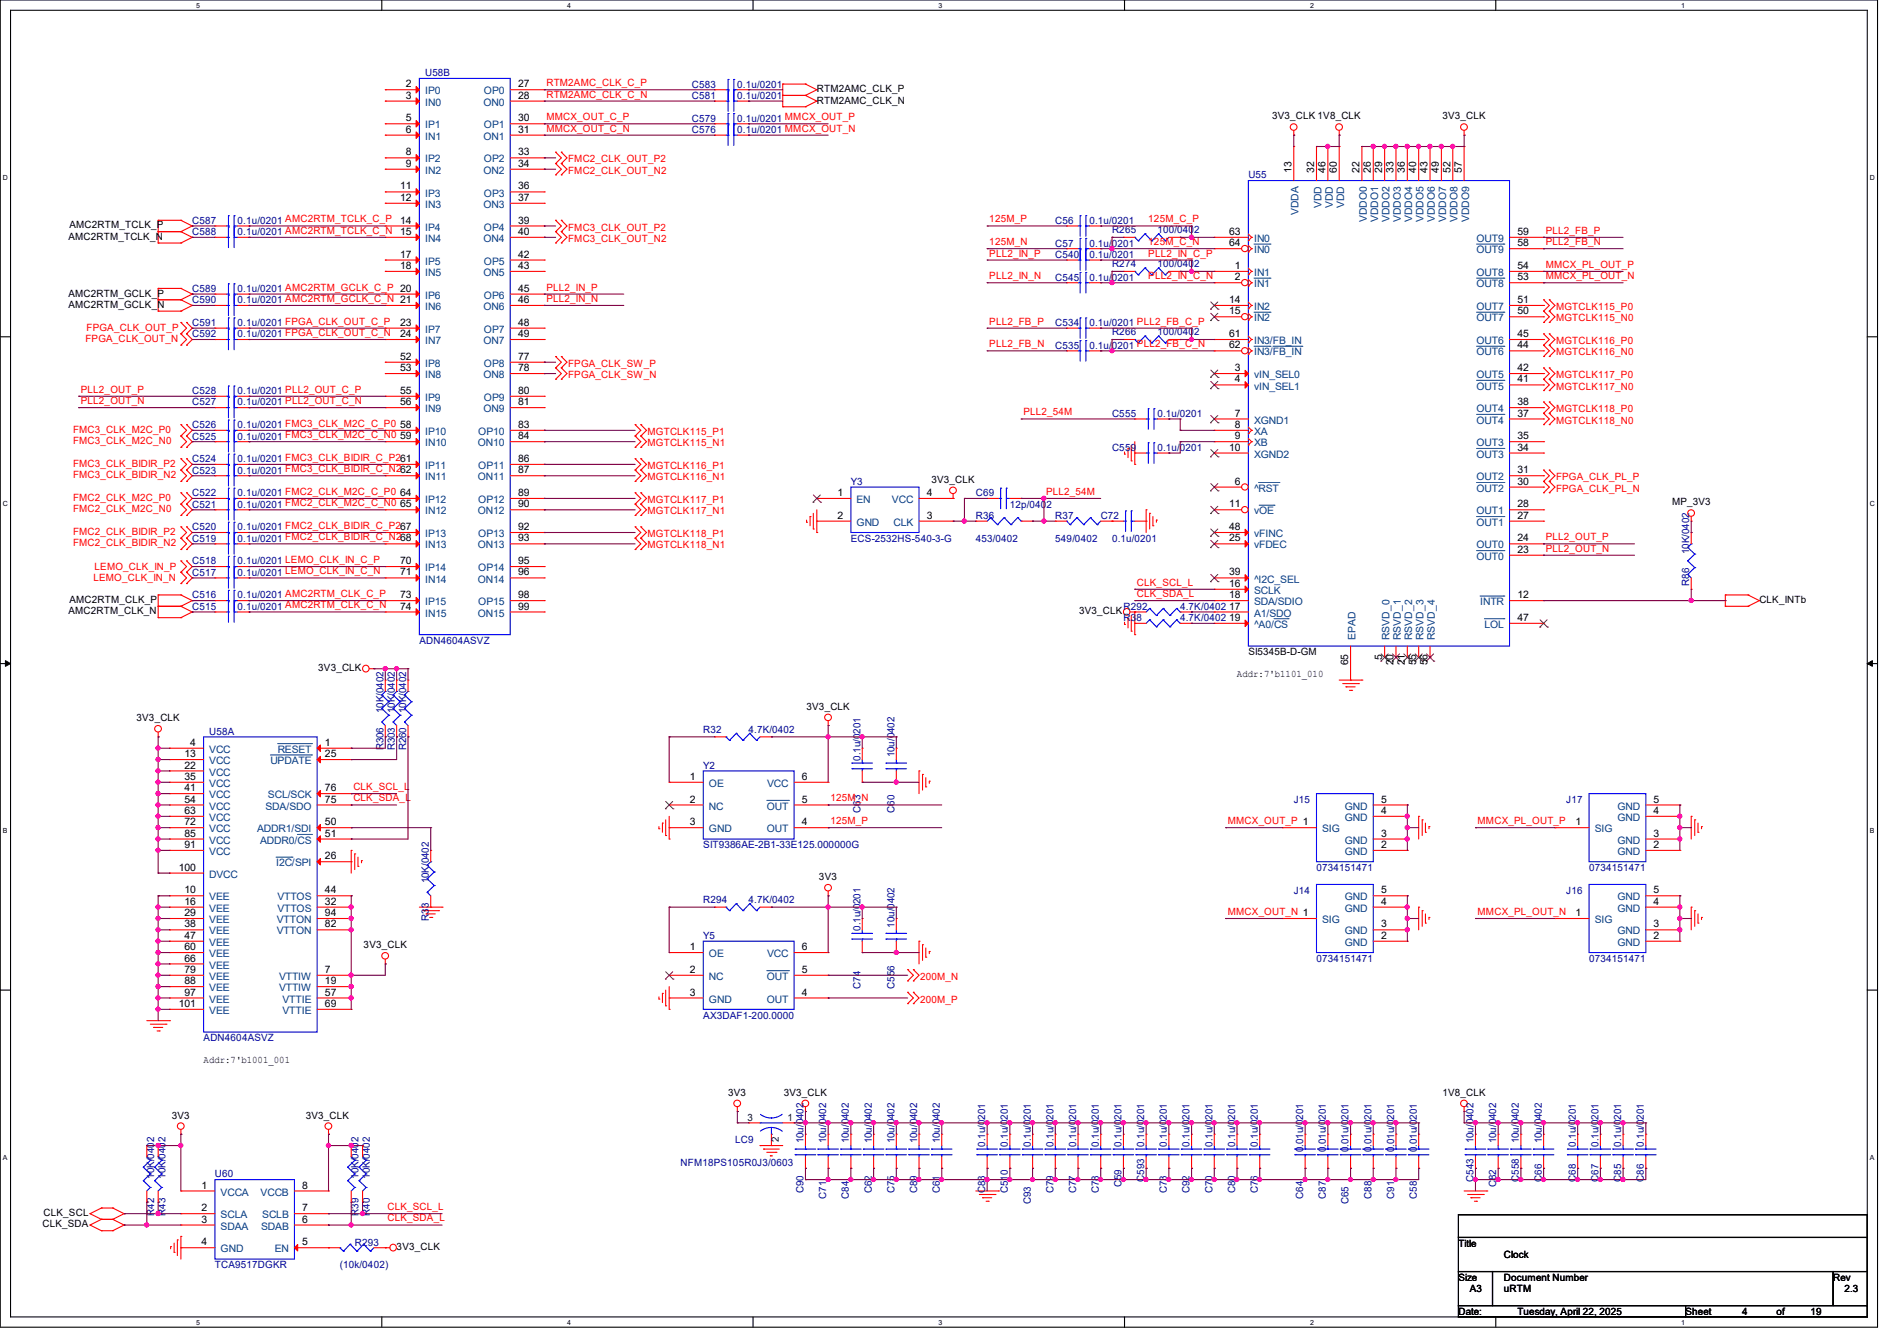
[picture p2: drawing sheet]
<svg xmlns="http://www.w3.org/2000/svg" width="297mm" height="210mm" viewBox="0 0 297 210" stroke-linecap="round" stroke-linejoin="round" font-family="sans-serif">
<defs><g id="words">
<g font-size="1.6" fill="#000080">
<text x="66.5" y="11.9">U58B</text>
<text x="108.3" y="13.7">C583</text>
<text x="108.3" y="15.5">C581</text>
<text x="115.4" y="13.7">0.1u/0201</text>
<text x="115.4" y="15.5">0.1u/0201</text>
<text x="108.3" y="19">C579</text>
<text x="108.3" y="20.8">C576</text>
<text x="115.4" y="19">0.1u/0201 MMCX_OUT_P</text>
<text x="115.4" y="20.8">0.1u/0201 MMCX_OUT_N</text>
<text x="195.5" y="27.9">U55</text>
<text x="30.1" y="35.1">C587</text>
<text x="37.2" y="35.1">0.1u/0201 AMC2RTM_TCLK_C_P</text>
<text x="165.2" y="35.1">C56</text>
<text x="170.6" y="35.1">0.1u/0201</text>
<text x="30.1" y="36.8">C588</text>
<text x="37.2" y="36.8">0.1u/0201 AMC2RTM_TCLK_C_N</text>
<text x="165.2" y="38.6">C57</text>
<text x="165.2" y="40.4">C540</text>
<text x="170.6" y="38.6">0.1u/0201</text>
<text x="170.6" y="40.4">0.1u/0201</text>
<text x="174.1" y="36.5">R265</text>
<text x="174.1" y="41.8">R274</text>
<text x="181.2" y="36.5">100/0402</text>
<text x="181.2" y="41.8">100/0402</text>
<text x="30.1" y="45.7">C589</text>
<text x="30.1" y="47.5">C590</text>
<text x="37.2" y="45.7">0.1u/0201 AMC2RTM_GCLK_C_P 20</text>
<text x="37.2" y="47.5">0.1u/0201 AMC2RTM_GCLK_C_N 21</text>
<text x="165.2" y="43.9">C545</text>
<text x="170.6" y="43.9">0.1u/0201</text>
<text x="30.1" y="51.1">C591</text>
<text x="30.1" y="52.8">C592</text>
<text x="37.2" y="51.1">0.1u/0201 FPGA_CLK_OUT_C_P</text>
<text x="37.2" y="52.8">0.1u/0201 FPGA_CLK_OUT_C_N</text>
<text x="165.2" y="51.1">C534</text>
<text x="170.6" y="51.1">0.1u/0201 PLL2_FB_C_P</text>
<text x="174.1" y="52.5">R266</text>
<text x="181.2" y="52.5">100/0402</text>
<text x="165.2" y="54.6">C535</text>
<text x="170.6" y="54.6">0.1u/0201 PLL2_FB_C_N</text>
<text x="30.1" y="63.5">C527</text>
<text x="30.1" y="61.7">C528</text>
<text x="37.2" y="63.5">0.1u/0201 PLL2_OUT_C_N</text>
<text x="37.2" y="61.7">0.1u/0201 PLL2_OUT_C_P</text>
<text x="174.1" y="65.3">C555</text>
<text x="181.2" y="65.3">0.1u/0201</text>
<text x="30.1" y="67.1">C526</text>
<text x="30.1" y="68.8">C525</text>
<text x="37.2" y="67.1">0.1u/0201 FMC3_CLK_M2C_C_P0</text>
<text x="37.2" y="68.8">0.1u/0201 FMC3_CLK_M2C_C_N0</text>
<text x="174.1" y="70.6">C559</text>
<text x="181.2" y="70.6">0.1u/0201</text>
<text x="30.1" y="72.4">C524</text>
<text x="30.1" y="77.7">C522</text>
<text x="30.1" y="74.2">C523</text>
<text x="37.2" y="72.4">0.1u/0201 FMC3_CLK_BIDIR_C_P261</text>
<text x="37.2" y="77.7">0.1u/0201 FMC2_CLK_M2C_C_P0</text>
<text x="37.2" y="74.2">0.1u/0201 FMC3_CLK_BIDIR_C_N262</text>
<text x="133.2" y="75.9">Y3</text>
<text x="152.8" y="77.7">C69</text>
<text x="30.1" y="79.5">C521</text>
<text x="30.1" y="83.1">C520</text>
<text x="37.2" y="79.5">0.1u/0201 FMC2_CLK_M2C_C_N0</text>
<text x="37.2" y="83.1">0.1u/0201 FMC2_CLK_BIDIR_C_P267</text>
<text x="152.8" y="81.3">R36</text>
<text x="158.1" y="79.5">12p/0402</text>
<text x="165.2" y="81.3">R37</text>
<text x="172.3" y="81.3">C72</text>
<text x="30.1" y="88.4">C518</text>
<text x="30.1" y="84.8">C519</text>
<text x="37.2" y="88.4">0.1u/0201 LEMO_CLK_IN_C_P</text>
<text x="37.2" y="84.8">0.1u/0201 FMC2_CLK_BIDIR_C_N268</text>
<text x="133.2" y="84.8">ECS-2532HS-540-3-G</text>
<text x="152.8" y="84.8">453/0402</text>
<text x="165.2" y="84.8">549/0402</text>
<text x="174.1" y="84.8">0.1u/0201</text>
<text x="264.5" y="86.8" transform="rotate(-90 264.5 86.8)">10K/0402</text>
<text x="30.1" y="93.7">C516</text>
<text x="30.1" y="95.5">C515</text>
<text x="30.1" y="90.2">C517</text>
<text x="37.2" y="93.7">0.1u/0201 AMC2RTM_CLK_C_P</text>
<text x="37.2" y="95.5">0.1u/0201 AMC2RTM_CLK_C_N</text>
<text x="37.2" y="90.2">0.1u/0201 LEMO_CLK_IN_C_N</text>
<text x="175.9" y="95.5">R292</text>
<text x="184.8" y="95.5">4.7K/0402</text>
<text x="264.5" y="91.7" transform="rotate(-90 264.5 91.7)">R86</text>
<text x="65.7" y="100.8">ADN4604ASVZ</text>
<text x="175.9" y="97.3">R38</text>
<text x="184.8" y="97.3">4.7K/0402</text>
<text x="60" y="111.7" transform="rotate(-90 60 111.7)">10K/0402</text>
<text x="61.8" y="111.7" transform="rotate(-90 61.8 111.7)">10K/0402</text>
<text x="63.6" y="111.7" transform="rotate(-90 63.6 111.7)">10K/0402</text>
<text x="32.8" y="115.1">U58A</text>
<text x="60" y="117.5" transform="rotate(-90 60 117.5)">R306</text>
<text x="61.8" y="117.5" transform="rotate(-90 61.8 117.5)">R303</text>
<text x="63.6" y="117.5" transform="rotate(-90 63.6 117.5)">R260</text>
<text x="110.1" y="114.7">R32</text>
<text x="117.2" y="114.7">4.7K/0402</text>
<text x="134.7" y="119.1" transform="rotate(-90 134.7 119.1)">0.1u/0201</text>
<text x="140" y="118.6" transform="rotate(-90 140 118.6)">10u/0402</text>
<text x="110.1" y="120.4">Y2</text>
<text x="202.6" y="125.7">J15</text>
<text x="245.2" y="125.7">J17</text>
<text x="134.7" y="127.3" transform="rotate(-90 134.7 127.3)">C63</text>
<text x="140" y="127.3" transform="rotate(-90 140 127.3)">C60</text>
<text x="110.1" y="132.8">SIT9386AE-2B1-33E125.000000G</text>
<text x="206.1" y="136.4">0734151471</text>
<text x="248.8" y="136.4">0734151471</text>
<text x="67.1" y="138.3" transform="rotate(-90 67.1 138.3)">10K/0402</text>
<text x="110.1" y="141.4">R294</text>
<text x="117.2" y="141.4">4.7K/0402</text>
<text x="202.6" y="140">J14</text>
<text x="245.2" y="140">J16</text>
<text x="67.1" y="144.2" transform="rotate(-90 67.1 144.2)">R33</text>
<text x="110.1" y="147.1">Y5</text>
<text x="134.7" y="145.8" transform="rotate(-90 134.7 145.8)">0.1u/0201</text>
<text x="140" y="145.3" transform="rotate(-90 140 145.3)">10u/0402</text>
<text x="134.7" y="154.9" transform="rotate(-90 134.7 154.9)">C74</text>
<text x="140" y="154.9" transform="rotate(-90 140 154.9)">C556</text>
<text x="206.1" y="150.6">0734151471</text>
<text x="248.8" y="150.6">0734151471</text>
<text x="110.1" y="159.5">AX3DAF1-200.0000</text>
<text x="31.9" y="163.1">ADN4604ASVZ</text>
<text x="115.1" y="179.1">LC9</text>
<text x="125.8" y="179.1" transform="rotate(-90 125.8 179.1)">10u/0402</text>
<text x="129.4" y="179.1" transform="rotate(-90 129.4 179.1)">10u/0402</text>
<text x="132.9" y="179.1" transform="rotate(-90 132.9 179.1)">10u/0402</text>
<text x="136.5" y="179.1" transform="rotate(-90 136.5 179.1)">10u/0402</text>
<text x="140" y="179.1" transform="rotate(-90 140 179.1)">10u/0402</text>
<text x="143.6" y="179.1" transform="rotate(-90 143.6 179.1)">10u/0402</text>
<text x="147.1" y="179.1" transform="rotate(-90 147.1 179.1)">10u/0402</text>
<text x="154.3" y="179.6" transform="rotate(-90 154.3 179.6)">0.1u/0201</text>
<text x="157.8" y="179.6" transform="rotate(-90 157.8 179.6)">0.1u/0201</text>
<text x="161.4" y="179.6" transform="rotate(-90 161.4 179.6)">0.1u/0201</text>
<text x="164.9" y="179.6" transform="rotate(-90 164.9 179.6)">0.1u/0201</text>
<text x="168.5" y="179.6" transform="rotate(-90 168.5 179.6)">0.1u/0201</text>
<text x="172" y="179.6" transform="rotate(-90 172 179.6)">0.1u/0201</text>
<text x="175.6" y="179.6" transform="rotate(-90 175.6 179.6)">0.1u/0201</text>
<text x="179.2" y="179.6" transform="rotate(-90 179.2 179.6)">0.1u/0201</text>
<text x="182.7" y="179.6" transform="rotate(-90 182.7 179.6)">0.1u/0201</text>
<text x="186.3" y="179.6" transform="rotate(-90 186.3 179.6)">0.1u/0201</text>
<text x="189.8" y="179.6" transform="rotate(-90 189.8 179.6)">0.1u/0201</text>
<text x="193.4" y="179.6" transform="rotate(-90 193.4 179.6)">0.1u/0201</text>
<text x="196.9" y="179.6" transform="rotate(-90 196.9 179.6)">0.1u/0201</text>
<text x="230.7" y="179.1" transform="rotate(-90 230.7 179.1)">10u/0402</text>
<text x="234.3" y="179.1" transform="rotate(-90 234.3 179.1)">10u/0402</text>
<text x="237.8" y="179.1" transform="rotate(-90 237.8 179.1)">10u/0402</text>
<text x="241.4" y="179.1" transform="rotate(-90 241.4 179.1)">10u/0402</text>
<text x="246.7" y="179.6" transform="rotate(-90 246.7 179.6)">0.1u/0201</text>
<text x="250.3" y="179.6" transform="rotate(-90 250.3 179.6)">0.1u/0201</text>
<text x="253.8" y="179.6" transform="rotate(-90 253.8 179.6)">0.1u/0201</text>
<text x="257.4" y="179.6" transform="rotate(-90 257.4 179.6)">0.1u/0201</text>
<text x="24.1" y="184.6" transform="rotate(-90 24.1 184.6)">10K/0402</text>
<text x="25.9" y="184.6" transform="rotate(-90 25.9 184.6)">10K/0402</text>
<text x="33.7" y="184.4">U60</text>
<text x="56.1" y="184.6" transform="rotate(-90 56.1 184.6)">10K/0402</text>
<text x="57.9" y="184.6" transform="rotate(-90 57.9 184.6)">10K/0402</text>
<text x="106.6" y="182.6">NFM18PS105R0J3/0603</text>
<text x="175.6" y="186" transform="rotate(-90 175.6 186)">C59</text>
<text x="179.2" y="185.1" transform="rotate(-90 179.2 185.1)">C593</text>
<text x="204" y="180.5" transform="rotate(-90 204 180.5)">0.01u/0201</text>
<text x="207.6" y="180.5" transform="rotate(-90 207.6 180.5)">0.01u/0201</text>
<text x="211.2" y="180.5" transform="rotate(-90 211.2 180.5)">0.01u/0201</text>
<text x="214.7" y="180.5" transform="rotate(-90 214.7 180.5)">0.01u/0201</text>
<text x="218.3" y="180.5" transform="rotate(-90 218.3 180.5)">0.01u/0201</text>
<text x="221.8" y="180.5" transform="rotate(-90 221.8 180.5)">0.01u/0201</text>
<text x="230.7" y="185.1" transform="rotate(-90 230.7 185.1)">C543</text>
<text x="234.3" y="186" transform="rotate(-90 234.3 186)">C82</text>
<text x="237.8" y="185.1" transform="rotate(-90 237.8 185.1)">C558</text>
<text x="241.4" y="185.1" transform="rotate(-90 241.4 185.1)">C66</text>
<text x="246.7" y="185.1" transform="rotate(-90 246.7 185.1)">C68</text>
<text x="250.3" y="185.1" transform="rotate(-90 250.3 185.1)">C67</text>
<text x="253.8" y="185.1" transform="rotate(-90 253.8 185.1)">C85</text>
<text x="257.4" y="185.1" transform="rotate(-90 257.4 185.1)">C86</text>
<text x="24.1" y="190.4" transform="rotate(-90 24.1 190.4)">R42</text>
<text x="25.9" y="190.4" transform="rotate(-90 25.9 190.4)">R43</text>
<text x="56.1" y="190.4" transform="rotate(-90 56.1 190.4)">R39</text>
<text x="57.9" y="190.4" transform="rotate(-90 57.9 190.4)">R40</text>
<text x="125.8" y="186.9" transform="rotate(-90 125.8 186.9)">C90</text>
<text x="129.4" y="187.7" transform="rotate(-90 129.4 187.7)">C71</text>
<text x="132.9" y="187.7" transform="rotate(-90 132.9 187.7)">C84</text>
<text x="136.5" y="186.9" transform="rotate(-90 136.5 186.9)">C62</text>
<text x="140" y="186.9" transform="rotate(-90 140 186.9)">C75</text>
<text x="143.6" y="186.9" transform="rotate(-90 143.6 186.9)">C89</text>
<text x="147.1" y="186.9" transform="rotate(-90 147.1 186.9)">C61</text>
<text x="154.3" y="186.9" transform="rotate(-90 154.3 186.9)">C83</text>
<text x="157.8" y="186.9" transform="rotate(-90 157.8 186.9)">C510</text>
<text x="161.4" y="188.6" transform="rotate(-90 161.4 188.6)">C93</text>
<text x="164.9" y="186.9" transform="rotate(-90 164.9 186.9)">C79</text>
<text x="168.5" y="186.9" transform="rotate(-90 168.5 186.9)">C77</text>
<text x="172" y="186.9" transform="rotate(-90 172 186.9)">C78</text>
<text x="182.7" y="186.9" transform="rotate(-90 182.7 186.9)">C73</text>
<text x="186.3" y="186.9" transform="rotate(-90 186.3 186.9)">C92</text>
<text x="189.8" y="186.9" transform="rotate(-90 189.8 186.9)">C70</text>
<text x="193.4" y="186.9" transform="rotate(-90 193.4 186.9)">C80</text>
<text x="196.9" y="186.9" transform="rotate(-90 196.9 186.9)">C76</text>
<text x="204" y="187.7" transform="rotate(-90 204 187.7)">C64</text>
<text x="207.6" y="187.7" transform="rotate(-90 207.6 187.7)">C87</text>
<text x="211.2" y="188.6" transform="rotate(-90 211.2 188.6)">C65</text>
<text x="214.7" y="187.7" transform="rotate(-90 214.7 187.7)">C88</text>
<text x="218.3" y="187.7" transform="rotate(-90 218.3 187.7)">C91</text>
<text x="221.8" y="187.7" transform="rotate(-90 221.8 187.7)">C58</text>
<text x="55.5" y="195.1">R293</text>
<text x="33.7" y="198.6">TCA9517DGKR</text>
<text x="53.2" y="198.6">(10k/0402)</text>
</g>
<g font-size="1.6">
<text x="63.5" y="13.7">2</text>
<text x="63.5" y="15.5">3</text>
<text x="81.1" y="13.7">27</text>
<text x="81.1" y="15.5">28</text>
<text x="127.9" y="16.2">RTM2AMC_CLK_N</text>
<text x="127.9" y="14.4">RTM2AMC_CLK_P</text>
<text x="63.5" y="19">5</text>
<text x="63.5" y="20.8">6</text>
<text x="81.1" y="19">30</text>
<text x="81.1" y="20.8">31</text>
<text x="199.2" y="18.7">3V3_CLK 1V8_CLK</text>
<text x="225.8" y="18.7">3V3_CLK</text>
<text x="62.7" y="29.7">11</text>
<text x="63.5" y="24.3">8</text>
<text x="63.5" y="26.1">9</text>
<text x="81.1" y="24.3">33</text>
<text x="81.1" y="26.1">34</text>
<text x="81.1" y="29.7">36</text>
<text x="202.2" y="27.1" transform="rotate(-90 202.2 27.1)">13</text>
<text x="205.7" y="27.1" transform="rotate(-90 205.7 27.1)">32</text>
<text x="207.5" y="27.1" transform="rotate(-90 207.5 27.1)">46</text>
<text x="209.3" y="27.1" transform="rotate(-90 209.3 27.1)">60</text>
<text x="212.9" y="27.1" transform="rotate(-90 212.9 27.1)">22</text>
<text x="214.6" y="27.1" transform="rotate(-90 214.6 27.1)">26</text>
<text x="216.4" y="27.1" transform="rotate(-90 216.4 27.1)">29</text>
<text x="218.2" y="27.1" transform="rotate(-90 218.2 27.1)">33</text>
<text x="220" y="27.1" transform="rotate(-90 220 27.1)">36</text>
<text x="221.7" y="27.1" transform="rotate(-90 221.7 27.1)">40</text>
<text x="223.5" y="27.1" transform="rotate(-90 223.5 27.1)">43</text>
<text x="225.3" y="27.1" transform="rotate(-90 225.3 27.1)">49</text>
<text x="227.1" y="27.1" transform="rotate(-90 227.1 27.1)">52</text>
<text x="228.9" y="27.1" transform="rotate(-90 228.9 27.1)">57</text>
<text x="10.9" y="35.8">AMC2RTM_TCLK_P</text>
<text x="62.7" y="31.5">12</text>
<text x="62.7" y="35">14</text>
<text x="81.1" y="31.5">37</text>
<text x="81.1" y="35">39</text>
<text x="10.7" y="37.5">AMC2RTM_TCLK_N</text>
<text x="62.7" y="36.8">15</text>
<text x="62.7" y="40.3">17</text>
<text x="81.1" y="36.8">40</text>
<text x="81.1" y="40.3">42</text>
<text x="192.4" y="36.8">63</text>
<text x="192.4" y="38.6">64</text>
<text x="237.6" y="38.6">58</text>
<text x="237.6" y="36.8">59</text>
<text x="10.7" y="46.4">AMC2RTM_GCLK_P</text>
<text x="62.7" y="42.1">18</text>
<text x="81.1" y="42.1">43</text>
<text x="81.1" y="45.7">45</text>
<text x="81.1" y="47.5">46</text>
<text x="192.4" y="47.5">14</text>
<text x="193.3" y="42.1">1</text>
<text x="193.3" y="43.9">2</text>
<text x="237.6" y="47.5">51</text>
<text x="237.6" y="43.9">53</text>
<text x="237.6" y="42.1">54</text>
<text x="10.7" y="48.2">AMC2RTM_GCLK_N</text>
<text x="62.7" y="51">23</text>
<text x="62.7" y="52.8">24</text>
<text x="81.1" y="51">48</text>
<text x="81.1" y="52.8">49</text>
<text x="192.4" y="49.2">15</text>
<text x="192.4" y="52.8">61</text>
<text x="237.6" y="52.8">45</text>
<text x="237.6" y="49.2">50</text>
<text x="62.7" y="56.3">52</text>
<text x="62.7" y="58.1">53</text>
<text x="81.1" y="56.3">77</text>
<text x="81.1" y="58.1">78</text>
<text x="192.4" y="54.6">62</text>
<text x="193.3" y="58.1">3</text>
<text x="193.3" y="59.9">4</text>
<text x="237.6" y="59.9">41</text>
<text x="237.6" y="58.1">42</text>
<text x="237.6" y="54.6">44</text>
<text x="62.7" y="61.7">55</text>
<text x="62.7" y="63.5">56</text>
<text x="81.1" y="61.7">80</text>
<text x="81.1" y="63.5">81</text>
<text x="193.3" y="65.2">7</text>
<text x="237.6" y="65.2">37</text>
<text x="237.6" y="63.5">38</text>
<text x="62.7" y="67">58</text>
<text x="62.7" y="68.8">59</text>
<text x="81.1" y="67">83</text>
<text x="81.1" y="68.8">84</text>
<text x="192.4" y="70.6">10</text>
<text x="193.3" y="67">8</text>
<text x="193.3" y="68.8">9</text>
<text x="237.6" y="70.6">34</text>
<text x="237.6" y="68.8">35</text>
<text x="62.7" y="77.7">64</text>
<text x="81.1" y="72.3">86</text>
<text x="81.1" y="74.1">87</text>
<text x="81.1" y="77.7">89</text>
<text x="131.1" y="77.7">1</text>
<text x="145.1" y="77.7">4</text>
<text x="145.8" y="75.6">3V3_CLK</text>
<text x="193.3" y="75.9">6</text>
<text x="237.6" y="75.9">30</text>
<text x="237.6" y="74.1">31</text>
<text x="62.7" y="79.5">65</text>
<text x="81.1" y="79.5">90</text>
<text x="81.1" y="83">92</text>
<text x="131.1" y="81.2">2</text>
<text x="145.1" y="81.2">3</text>
<text x="192.4" y="79.5">11</text>
<text x="192.4" y="83">48</text>
<text x="237.6" y="81.2">27</text>
<text x="237.6" y="79.5">28</text>
<text x="261.8" y="79.2">MP_3V3</text>
<text x="62.7" y="88.4">70</text>
<text x="81.1" y="84.8">93</text>
<text x="81.1" y="88.4">95</text>
<text x="192.4" y="84.8">25</text>
<text x="237.6" y="86.6">23</text>
<text x="237.6" y="84.8">24</text>
<text x="10.9" y="94.4">AMC2RTM_CLK_P</text>
<text x="62.7" y="90.1">71</text>
<text x="62.7" y="93.7">73</text>
<text x="62.7" y="95.5">74</text>
<text x="81.1" y="90.1">96</text>
<text x="81.1" y="93.7">98</text>
<text x="81.1" y="95.5">99</text>
<text x="192.4" y="91.9">16</text>
<text x="192.4" y="95.5">17</text>
<text x="192.4" y="93.7">18</text>
<text x="192.4" y="90.1">39</text>
<text x="237.6" y="93.7">12</text>
<text x="275.5" y="94.4">CLK_INTb</text>
<text x="10.7" y="96.2">AMC2RTM_CLK_N</text>
<text x="169" y="96.2">3V3_CLK</text>
<text x="192.4" y="97.2">19</text>
<text x="237.6" y="97.2">47</text>
<text x="49.8" y="105.1">3V3_CLK</text>
<text x="193.7" y="106">Addr:7'b1101_010</text>
<text x="195.5" y="102.6">SI5345B-D-GM</text>
<text x="211.1" y="104.2" transform="rotate(-90 211.1 104.2)">65</text>
<text x="216.4" y="103.3" transform="rotate(-90 216.4 103.3)">5</text>
<text x="218.2" y="104.2" transform="rotate(-90 218.2 104.2)">20</text>
<text x="220" y="104.2" transform="rotate(-90 220 104.2)">21</text>
<text x="221.7" y="104.2" transform="rotate(-90 221.7 104.2)">55</text>
<text x="223.5" y="104.2" transform="rotate(-90 223.5 104.2)">56</text>
<text x="21.4" y="112.9">3V3_CLK</text>
<text x="126.3" y="111.2">3V3_CLK</text>
<text x="28.9" y="118.6">13</text>
<text x="29.8" y="116.8">4</text>
<text x="50.9" y="116.8">1</text>
<text x="50.9" y="118.6">25</text>
<text x="28.9" y="120.4">22</text>
<text x="28.9" y="122.1">35</text>
<text x="28.9" y="123.9">41</text>
<text x="28.9" y="125.7">54</text>
<text x="50.9" y="125.7">75</text>
<text x="50.9" y="123.9">76</text>
<text x="108" y="122.1">1</text>
<text x="108" y="125.7">2</text>
<text x="125.6" y="125.7">5</text>
<text x="125.6" y="122.1">6</text>
<text x="216.2" y="125.7">5</text>
<text x="258.9" y="125.7">5</text>
<text x="28.9" y="127.5">63</text>
<text x="28.9" y="129.2">72</text>
<text x="28.9" y="131">85</text>
<text x="50.9" y="129.2">50</text>
<text x="50.9" y="131">51</text>
<text x="108" y="129.2">3</text>
<text x="125.6" y="129.2">4</text>
<text x="216.2" y="131">3</text>
<text x="216.2" y="127.5">4</text>
<text x="246.7" y="129.2">1</text>
<text x="258.9" y="131">3</text>
<text x="258.9" y="127.5">4</text>
<text x="28" y="136.4">100</text>
<text x="28.9" y="132.8">91</text>
<text x="50.9" y="134.6">26</text>
<text x="128.2" y="137.8">3V3</text>
<text x="216.2" y="132.8">2</text>
<text x="258.9" y="132.8">2</text>
<text x="28.9" y="139.9">10</text>
<text x="28.9" y="141.7">16</text>
<text x="28.9" y="143.5">29</text>
<text x="50.9" y="141.7">32</text>
<text x="50.9" y="139.9">44</text>
<text x="50.9" y="143.5">94</text>
<text x="216.2" y="141.7">4</text>
<text x="216.2" y="139.9">5</text>
<text x="246.7" y="143.5">1</text>
<text x="258.9" y="141.7">4</text>
<text x="258.9" y="139.9">5</text>
<text x="28.9" y="145.2">38</text>
<text x="28.9" y="147">47</text>
<text x="28.9" y="148.8">60</text>
<text x="50.9" y="145.2">82</text>
<text x="56.9" y="148.5">3V3_CLK</text>
<text x="108" y="148.8">1</text>
<text x="125.6" y="148.8">6</text>
<text x="216.2" y="147">2</text>
<text x="216.2" y="145.2">3</text>
<text x="258.9" y="147">2</text>
<text x="258.9" y="145.2">3</text>
<text x="28.9" y="150.6">66</text>
<text x="28.9" y="152.4">79</text>
<text x="28.9" y="154.1">88</text>
<text x="28.9" y="155.9">97</text>
<text x="50.9" y="152.4">7</text>
<text x="50.9" y="154.1">19</text>
<text x="50.9" y="155.9">57</text>
<text x="108" y="152.4">2</text>
<text x="108" y="155.9">3</text>
<text x="125.6" y="155.9">4</text>
<text x="125.6" y="152.4">5</text>
<text x="28" y="157.7">101</text>
<text x="50.9" y="157.7">69</text>
<text x="31.9" y="166.4">Addr:7'b1001_001</text>
<text x="114" y="171.6">3V3</text>
<text x="122.7" y="171.6">3V3_CLK</text>
<text x="225.8" y="171.6">1V8_CLK</text>
<text x="26.9" y="175.2">3V3</text>
<text x="47.9" y="175.2">3V3_CLK</text>
<text x="6.8" y="190.5">CLK_SCL</text>
<text x="31.5" y="186.1">1</text>
<text x="31.5" y="189.7">2</text>
<text x="31.5" y="191.5">3</text>
<text x="47.3" y="191.5">6</text>
<text x="47.3" y="189.7">7</text>
<text x="47.3" y="186.1">8</text>
<text x="6.6" y="192.2">CLK_SDA</text>
<text x="31.5" y="195">4</text>
<text x="47.3" y="195">5</text>
<text x="62.1" y="195.8">3V3_CLK</text>
<text x="228.3" y="195.2">Title</text>
<text x="235.5" y="197">Clock</text>
<text x="228.3" y="200.6">Size</text>
<text x="230.1" y="202.3">A3</text>
<text x="235.4" y="200.6">Document Number</text>
<text x="235.5" y="202.3">uRTM</text>
<text x="287" y="200.6">Rev</text>
<text x="288.8" y="202.3">2.3</text>
<text x="228.3" y="205.9">Date:</text>
<text x="237.6" y="205.9">Tuesday, April 22, 2025</text>
<text x="263.9" y="205.9">Sheet</text>
<text x="272.8" y="205.9">4</text>
<text x="278.1" y="205.9">of</text>
<text x="283.5" y="205.9">19</text>
</g>
<g font-size="1.6" fill="#004080">
<text x="66.5" y="14.8">IP0</text>
<text x="66.5" y="16.6">IN0</text>
<text x="75.7" y="16.6">ON0</text>
<text x="75.8" y="14.8">OP0</text>
<text x="66.5" y="20.1">IP1</text>
<text x="66.5" y="21.9">IN1</text>
<text x="75.7" y="21.9">ON1</text>
<text x="75.8" y="20.1">OP1</text>
<text x="66.5" y="25.4">IP2</text>
<text x="66.5" y="27.2">IN2</text>
<text x="75.7" y="27.2">ON2</text>
<text x="75.8" y="25.4">OP2</text>
<text x="66.5" y="30.8">IP3</text>
<text x="66.5" y="32.6">IN3</text>
<text x="75.7" y="32.6">ON3</text>
<text x="75.8" y="30.8">OP3</text>
<text x="203.3" y="33.7" transform="rotate(-90 203.3 33.7)">VDDA</text>
<text x="206.9" y="32.6" transform="rotate(-90 206.9 32.6)">VDD</text>
<text x="208.7" y="32.6" transform="rotate(-90 208.7 32.6)">VDD</text>
<text x="210.4" y="32.6" transform="rotate(-90 210.4 32.6)">VDD</text>
<text x="214" y="34.8" transform="rotate(-90 214 34.8)">VDDO0</text>
<text x="215.8" y="34.8" transform="rotate(-90 215.8 34.8)">VDDO1</text>
<text x="217.6" y="34.8" transform="rotate(-90 217.6 34.8)">VDDO2</text>
<text x="219.3" y="34.8" transform="rotate(-90 219.3 34.8)">VDDO3</text>
<text x="221.1" y="34.8" transform="rotate(-90 221.1 34.8)">VDDO4</text>
<text x="222.9" y="34.8" transform="rotate(-90 222.9 34.8)">VDDO5</text>
<text x="224.7" y="34.8" transform="rotate(-90 224.7 34.8)">VDDO6</text>
<text x="226.4" y="34.8" transform="rotate(-90 226.4 34.8)">VDDO7</text>
<text x="228.2" y="34.8" transform="rotate(-90 228.2 34.8)">VDDO8</text>
<text x="230" y="34.8" transform="rotate(-90 230 34.8)">VDDO9</text>
<text x="66.5" y="36.1">IP4</text>
<text x="66.5" y="37.9">IN4</text>
<text x="66.5" y="41.4">IP5</text>
<text x="75.7" y="37.9">ON4</text>
<text x="75.8" y="36.1">OP4</text>
<text x="75.8" y="41.4">OP5</text>
<text x="196.3" y="37.9">IN0</text>
<text x="196.3" y="39.7">IN0</text>
<text x="231.2" y="39.7">OUT9</text>
<text x="231.2" y="37.9">OUT9</text>
<text x="66.5" y="43.2">IN5</text>
<text x="66.5" y="46.8">IP6</text>
<text x="75.7" y="43.2">ON5</text>
<text x="75.8" y="46.8">OP6</text>
<text x="196.3" y="43.2">IN1</text>
<text x="196.3" y="45">IN1</text>
<text x="231.2" y="45">OUT8</text>
<text x="231.2" y="43.2">OUT8</text>
<text x="66.5" y="48.6">IN6</text>
<text x="66.5" y="52.1">IP7</text>
<text x="66.5" y="53.9">IN7</text>
<text x="75.7" y="48.6">ON6</text>
<text x="75.7" y="53.9">ON7</text>
<text x="75.8" y="52.1">OP7</text>
<text x="196.3" y="48.6">IN2</text>
<text x="196.3" y="50.3">IN2</text>
<text x="196.3" y="53.9">IN3/FB_IN</text>
<text x="231.2" y="53.9">OUT6</text>
<text x="231.2" y="50.3">OUT7</text>
<text x="231.2" y="48.6">OUT7</text>
<text x="66.5" y="57.4">IP8</text>
<text x="66.5" y="59.2">IN8</text>
<text x="75.7" y="59.2">ON8</text>
<text x="75.8" y="57.4">OP8</text>
<text x="196.3" y="59.2">vIN_SEL0</text>
<text x="196.3" y="55.7">IN3/FB_IN</text>
<text x="231.2" y="59.2">OUT5</text>
<text x="231.2" y="55.7">OUT6</text>
<text x="66.5" y="62.8">IP9</text>
<text x="66.5" y="64.6">IN9</text>
<text x="75.7" y="64.6">ON9</text>
<text x="75.8" y="62.8">OP9</text>
<text x="196.3" y="61">vIN_SEL1</text>
<text x="231.2" y="64.6">OUT4</text>
<text x="231.2" y="61">OUT5</text>
<text x="66.5" y="68.1">IP10</text>
<text x="66.5" y="69.9">IN10</text>
<text x="74.8" y="69.9">ON10</text>
<text x="74.9" y="68.1">OP10</text>
<text x="196.3" y="66.3">XGND1</text>
<text x="196.3" y="68.1">XA</text>
<text x="196.3" y="69.9">XB</text>
<text x="196.3" y="71.7">XGND2</text>
<text x="231.2" y="71.7">OUT3</text>
<text x="231.2" y="69.9">OUT3</text>
<text x="231.2" y="66.3">OUT4</text>
<text x="66.5" y="73.4">IP11</text>
<text x="66.5" y="75.2">IN11</text>
<text x="74.8" y="75.2">ON11</text>
<text x="74.9" y="73.4">OP11</text>
<text x="196.3" y="77">^RST</text>
<text x="231.2" y="77">OUT2</text>
<text x="231.2" y="75.2">OUT2</text>
<text x="66.5" y="78.8">IP12</text>
<text x="66.5" y="80.6">IN12</text>
<text x="74.8" y="80.6">ON12</text>
<text x="74.9" y="78.8">OP12</text>
<text x="134.1" y="78.8">EN</text>
<text x="134.1" y="82.3">GND</text>
<text x="139.7" y="78.8">VCC</text>
<text x="139.9" y="82.3">CLK</text>
<text x="196.3" y="80.6">vOE</text>
<text x="231.2" y="82.3">OUT1</text>
<text x="231.2" y="80.6">OUT1</text>
<text x="66.5" y="84.1">IP13</text>
<text x="66.5" y="85.9">IN13</text>
<text x="66.5" y="89.5">IP14</text>
<text x="74.8" y="85.9">ON13</text>
<text x="74.9" y="84.1">OP13</text>
<text x="74.9" y="89.5">OP14</text>
<text x="196.3" y="85.9">vFDEC</text>
<text x="196.3" y="84.1">vFINC</text>
<text x="231.2" y="87.7">OUT0</text>
<text x="231.2" y="85.9">OUT0</text>
<text x="66.5" y="91.2">IN14</text>
<text x="66.5" y="94.8">IP15</text>
<text x="74.8" y="91.2">ON14</text>
<text x="74.9" y="94.8">OP15</text>
<text x="196.3" y="93">SCLK</text>
<text x="196.3" y="94.8">SDA/SDIO</text>
<text x="196.3" y="91.2">^I2C_SEL</text>
<text x="231.7" y="94.8">INTR</text>
<text x="66.5" y="96.6">IN15</text>
<text x="74.8" y="96.6">ON15</text>
<text x="196.3" y="96.6">A1/SDO</text>
<text x="196.3" y="98.3">^A0/CS</text>
<text x="212.2" y="100.3" transform="rotate(-90 212.2 100.3)">EPAD</text>
<text x="217.6" y="100.3" transform="rotate(-90 217.6 100.3)">RSVD_0</text>
<text x="219.3" y="100.3" transform="rotate(-90 219.3 100.3)">RSVD_1</text>
<text x="221.1" y="100.3" transform="rotate(-90 221.1 100.3)">RSVD_2</text>
<text x="222.9" y="100.3" transform="rotate(-90 222.9 100.3)">RSVD_3</text>
<text x="224.7" y="100.3" transform="rotate(-90 224.7 100.3)">RSVD_4</text>
<text x="232.4" y="98.3">LOL</text>
<text x="32.8" y="117.9">VCC</text>
<text x="32.8" y="119.7">VCC</text>
<text x="42.3" y="119.7">UPDATE</text>
<text x="43.5" y="117.9">RESET</text>
<text x="32.8" y="121.5">VCC</text>
<text x="32.8" y="123.2">VCC</text>
<text x="32.8" y="125">VCC</text>
<text x="42" y="125">SCL/SCK</text>
<text x="111" y="123.2">OE</text>
<text x="120.1" y="123.2">VCC</text>
<text x="32.8" y="126.8">VCC</text>
<text x="32.8" y="128.6">VCC</text>
<text x="32.8" y="130.3">VCC</text>
<text x="40.3" y="130.3">ADDR1/SDI</text>
<text x="41.6" y="126.8">SDA/SDO</text>
<text x="111" y="126.8">NC</text>
<text x="111" y="130.3">GND</text>
<text x="120.1" y="130.3">OUT</text>
<text x="120.1" y="126.8">OUT</text>
<text x="207" y="130.3">SIG</text>
<text x="210.6" y="128.6">GND</text>
<text x="210.6" y="126.8">GND</text>
<text x="249.7" y="130.3">SIG</text>
<text x="253.2" y="128.6">GND</text>
<text x="253.2" y="126.8">GND</text>
<text x="32.8" y="132.1">VCC</text>
<text x="32.8" y="133.9">VCC</text>
<text x="32.8" y="137.5">DVCC</text>
<text x="40.7" y="132.1">ADDR0/CS</text>
<text x="43.2" y="135.7">I2C/SPI</text>
<text x="210.6" y="133.9">GND</text>
<text x="210.6" y="132.1">GND</text>
<text x="253.2" y="133.9">GND</text>
<text x="253.2" y="132.1">GND</text>
<text x="32.8" y="141">VEE</text>
<text x="32.8" y="142.8">VEE</text>
<text x="43.4" y="142.8">VTTOS</text>
<text x="43.4" y="141">VTTOS</text>
<text x="210.6" y="142.8">GND</text>
<text x="210.6" y="141">GND</text>
<text x="253.2" y="142.8">GND</text>
<text x="253.2" y="141">GND</text>
<text x="32.8" y="144.6">VEE</text>
<text x="32.8" y="146.3">VEE</text>
<text x="32.8" y="148.1">VEE</text>
<text x="32.8" y="149.9">VEE</text>
<text x="43.3" y="146.3">VTTON</text>
<text x="43.3" y="144.6">VTTON</text>
<text x="111" y="149.9">OE</text>
<text x="120.1" y="149.9">VCC</text>
<text x="207" y="144.6">SIG</text>
<text x="210.6" y="148.1">GND</text>
<text x="210.6" y="146.3">GND</text>
<text x="249.7" y="144.6">SIG</text>
<text x="253.2" y="148.1">GND</text>
<text x="253.2" y="146.3">GND</text>
<text x="32.8" y="151.7">VEE</text>
<text x="32.8" y="153.5">VEE</text>
<text x="32.8" y="155.2">VEE</text>
<text x="43.7" y="153.5">VTTIW</text>
<text x="43.7" y="155.2">VTTIW</text>
<text x="111" y="153.5">NC</text>
<text x="120.1" y="153.5">OUT</text>
<text x="32.8" y="157">VEE</text>
<text x="32.8" y="158.8">VEE</text>
<text x="44.2" y="157">VTTIE</text>
<text x="44.2" y="158.8">VTTIE</text>
<text x="111" y="157">GND</text>
<text x="120.1" y="157">OUT</text>
<text x="34.5" y="187.2">VCCA</text>
<text x="34.5" y="190.8">SCLA</text>
<text x="40.8" y="187.2">VCCB</text>
<text x="41.1" y="190.8">SCLB</text>
<text x="34.5" y="192.6">SDAA</text>
<text x="34.5" y="196.1">GND</text>
<text x="40.9" y="192.6">SDAB</text>
<text x="43" y="196.1">EN</text>
</g>
<g font-size="1.6" fill="#f00">
<text x="85.6" y="15.3">RTM2AMC_CLK_C_N</text>
<text x="85.6" y="13.5">RTM2AMC_CLK_C_P</text>
<text x="85.6" y="18.8">MMCX_OUT_C_P</text>
<text x="85.6" y="20.6">MMCX_OUT_C_N</text>
<text x="88.9" y="25.4">FMC2_CLK_OUT_P2</text>
<text x="88.9" y="27.2">FMC2_CLK_OUT_N2</text>
<text x="154.9" y="34.8">125M_P</text>
<text x="179.8" y="34.8">125M_C_P</text>
<text x="88.9" y="36.1">FMC3_CLK_OUT_P2</text>
<text x="88.9" y="37.9">FMC3_CLK_OUT_N2</text>
<text x="154.9" y="40.2">PLL2_IN_P</text>
<text x="154.9" y="38.4">125M_N</text>
<text x="179.8" y="38.4">125M_C_N</text>
<text x="179.8" y="40.2">PLL2_IN_C_P</text>
<text x="242" y="36.6">PLL2_FB_P</text>
<text x="242" y="38.4">PLL2_FB_N</text>
<text x="242" y="42">MMCX_PL_OUT_P</text>
<text x="85.6" y="45.5">PLL2_IN_P</text>
<text x="85.6" y="47.3">PLL2_IN_N</text>
<text x="154.9" y="43.7">PLL2_IN_N</text>
<text x="179.8" y="43.7">PLL2_IN_C_N</text>
<text x="242" y="43.7">MMCX_PL_OUT_N</text>
<text x="13.4" y="53.5">FPGA_CLK_OUT_N</text>
<text x="13.5" y="51.8">FPGA_CLK_OUT_P</text>
<text x="154.9" y="50.8">PLL2_FB_P</text>
<text x="243.6" y="53.9">MGTCLK116_P0</text>
<text x="243.6" y="48.6">MGTCLK115_P0</text>
<text x="243.6" y="50.3">MGTCLK115_N0</text>
<text x="88.9" y="57.4">FPGA_CLK_SW_P</text>
<text x="88.9" y="59.2">FPGA_CLK_SW_N</text>
<text x="154.9" y="54.4">PLL2_FB_N</text>
<text x="243.6" y="55.7">MGTCLK116_N0</text>
<text x="243.6" y="59.2">MGTCLK117_P0</text>
<text x="12.7" y="61.5">PLL2_OUT_P</text>
<text x="12.7" y="63.3">PLL2_OUT_N</text>
<text x="160.2" y="65.1">PLL2_54M</text>
<text x="243.6" y="61">MGTCLK117_N0</text>
<text x="243.6" y="64.6">MGTCLK118_P0</text>
<text x="11.4" y="67.8">FMC3_CLK_M2C_P0</text>
<text x="11.4" y="69.6">FMC3_CLK_M2C_N0</text>
<text x="101.4" y="68.1">MGTCLK115_P1</text>
<text x="101.4" y="69.9">MGTCLK115_N1</text>
<text x="243.6" y="66.3">MGTCLK118_N0</text>
<text x="11.4" y="73.1">FMC3_CLK_BIDIR_P2</text>
<text x="11.4" y="74.9">FMC3_CLK_BIDIR_N2</text>
<text x="101.4" y="73.4">MGTCLK116_P1</text>
<text x="101.4" y="75.2">MGTCLK116_N1</text>
<text x="163.8" y="77.5">PLL2_54M</text>
<text x="243.6" y="75.2">FPGA_CLK_PL_P</text>
<text x="243.6" y="77">FPGA_CLK_PL_N</text>
<text x="11.4" y="83.8">FMC2_CLK_BIDIR_P2</text>
<text x="11.4" y="78.4">FMC2_CLK_M2C_P0</text>
<text x="11.4" y="80.2">FMC2_CLK_M2C_N0</text>
<text x="101.4" y="78.8">MGTCLK117_P1</text>
<text x="101.4" y="80.6">MGTCLK117_N1</text>
<text x="11.4" y="85.6">FMC2_CLK_BIDIR_N2</text>
<text x="14.8" y="89.3">LEMO_CLK_IN_P</text>
<text x="101.4" y="84.1">MGTCLK118_P1</text>
<text x="101.4" y="85.9">MGTCLK118_N1</text>
<text x="242" y="84.6">PLL2_OUT_P</text>
<text x="242" y="86.4">PLL2_OUT_N</text>
<text x="14.6" y="91.1">LEMO_CLK_IN_N</text>
<text x="178" y="93.5">CLK_SDA_L</text>
<text x="178" y="91.7">CLK_SCL_L</text>
<text x="55.3" y="123.7">CLK_SCL_L</text>
<text x="55.3" y="125.5">CLK_SDA_L</text>
<text x="130" y="125.5">125M_N</text>
<text x="130" y="129.1">125M_P</text>
<text x="192.2" y="129.1">MMCX_OUT_P 1</text>
<text x="231.4" y="129.1">MMCX_PL_OUT_P</text>
<text x="192.2" y="143.3">MMCX_OUT_N 1</text>
<text x="231.4" y="143.3">MMCX_PL_OUT_N</text>
<text x="144.1" y="153.5">200M_N</text>
<text x="144.1" y="157">200M_P</text>
<text x="60.7" y="189.5">CLK_SCL_L</text>
<text x="60.7" y="191.3">CLK_SDA_L</text>
</g>
<g font-size="1.6" fill="#000040">
<text x="117.1" y="175.5">3</text>
<text x="121.9" y="178.9" transform="rotate(-90 121.9 178.9)">2</text>
<text x="123.3" y="175.5">1</text>
</g>
<g font-size="1.1">
<text x="30.7" y="1.2">5</text>
<text x="88.8" y="1.2">4</text>
<text x="146.9" y="1.2">3</text>
<text x="205.1" y="1.2">2</text>
<text x="263.2" y="1.2">1</text>
<text x=".5" y="28.2">D</text>
<text x="292.8" y="28.2">D</text>
<text x=".5" y="79.3">C</text>
<text x="292.8" y="79.3">C</text>
<text x=".5" y="130.5">B</text>
<text x="292.8" y="130.5">B</text>
<text x=".5" y="181.6">A</text>
<text x="292.8" y="181.6">A</text>
<text x="30.7" y="207.4">5</text>
<text x="88.8" y="207.4">4</text>
<text x="146.9" y="207.4">3</text>
<text x="205.1" y="207.4">2</text>
<text x="263.2" y="207.4">1</text>
</g>
</g></defs>
<path d="M0 0h294v207.9h-294zM1.7 1.6h290.7v204.6h-290.7z" fill="none" stroke="#000" stroke-width=".17"/>
<g fill="#fff">
<path d="M30.7 .2h.6v1.2h-.6z"/>
<path d="M30.7 206.5h.6v1.1h-.6z"/>
</g>
<path d="M59.8 0v1.6M59.8 206.2v1.7" fill="none" stroke="#000" stroke-width=".17"/>
<g fill="#fff">
<path d="M88.8 .2h.6v1.2h-.6z"/>
<path d="M88.8 206.5h.6v1.1h-.6z"/>
</g>
<path d="M117.9 0v1.6M117.9 206.2v1.7" fill="none" stroke="#000" stroke-width=".17"/>
<g fill="#fff">
<path d="M146.9 .2h.6v1.2h-.6z"/>
<path d="M146.9 206.5h.6v1.1h-.6z"/>
</g>
<path d="M176.1 0v1.6M176.1 206.2v1.7" fill="none" stroke="#000" stroke-width=".17"/>
<g fill="#fff">
<path d="M205.1 .2h.6v1.2h-.6z"/>
<path d="M205.1 206.5h.6v1.1h-.6z"/>
</g>
<path d="M234.2 0v1.6M234.2 206.2v1.7" fill="none" stroke="#000" stroke-width=".17"/>
<g fill="#fff">
<path d="M263.2 .2h.6v1.2h-.6z"/>
<path d="M263.2 206.5h.6v1.1h-.6z"/>
<path d="M.5 27.2h.7v1.2h-.7z"/>
<path d="M292.8 27.2h.7v1.2h-.7z"/>
<path d="M.5 78.3h.7v1.2h-.7z"/>
<path d="M292.8 78.3h.7v1.2h-.7z"/>
</g>
<path d="M0 52.7h1.7M292.4 52.7h1.6" fill="none" stroke="#000" stroke-width=".17"/>
<g fill="#fff">
<path d="M.5 129.5h.7v1.2h-.7z"/>
<path d="M292.8 129.5h.7v1.2h-.7z"/>
</g>
<path d="M0 103.9h1.7M292.4 103.9h1.6" fill="none" stroke="#000" stroke-width=".17"/>
<path d="M.8 103.5l.9 .4-.9 .5zM292.4 103.9l.8-.4v.9z" fill="#000" stroke="#000" stroke-width=".16"/>
<g fill="#fff">
<path d="M.5 180.6h.7v1.2h-.7z"/>
<path d="M292.8 180.6h.7v1.2h-.7z"/>
</g>
<path d="M0 155.1h1.7M292.4 155.1h1.6M228.3 190.2h64.1v3.6h-64.1zM228.3 193.8h64.1v5.3h-64.1zM228.3 199.1h5.4v5.4h-5.4zM233.7 199.1h53.3v5.4h-53.3zM287 199.1h5.4v5.4h-5.4zM228.3 204.5h35.6v1.7h-35.6zM263.9 204.5h28.5v1.7h-28.5z" fill="none" stroke="#000" stroke-width=".17"/>
<g fill="none" stroke="#f00" stroke-width=".17">
<path d="M60.3 14.1h.1M60.3 15.8h.1M60.3 19.4h.1M60.3 14.1h5.4M60.3 15.8h5.4M60.3 19.4h5.4M79.9 14.1h5.3M79.9 15.8h5.3M79.9 19.4h5.3M85.2 14.1h.1M85.2 15.8h.1M85.2 19.4h.1"/>
<path d="M111.9 14.1h.1M111.9 15.8h.1M111.9 14.1h1.8M111.9 15.8h1.8M115.4 14.1h1.8M115.4 15.8h1.8M117.2 14.1h.1M117.2 15.8h.1M122.6 14.9h.1M122.6 16.7h.1M122.6 13.2h.1M122.6 14.9h3.5"/>
<path d="M122.6 13.2v3.5M122.6 16.7h3.5M122.6 13.2h3.5M126.1 14.9h.1M126.1 16.7h.1M126.1 13.2h.1M126.1 14.9l1.8 .9M126.1 13.2l1.8 .9M127.9 15.8h.1M127.9 14.1h.1M127.9 15.8l-1.8 .9M127.9 14.1l-1.8 .8"/>
<path d="M24.8 34.5h.1M24.8 36.3h.1M24.8 38.1h.1M24.8 34.5v3.6M24.8 34.5h3.5M24.8 36.3h3.5M24.8 38.1h3.5M28.3 34.5h.1M28.3 36.3h.1M28.3 38.1h.1M28.3 34.5l1.8 .9M28.3 36.3l1.8 .9"/>
<path d="M30.1 35.4h.1M30.1 37.2h.1M30.1 35.4l-1.8 .9M30.1 37.2l-1.8 .9M33.7 35.4h.1M33.7 37.2h.1M33.7 35.4h1.7M33.7 37.2h1.7M37.2 35.4h1.8M37.2 37.2h1.8M39 35.4h.1M39 37.2h.1"/>
<path d="M60.3 21.2h.1M60.3 24.7h.1M60.3 26.5h.1M60.3 30.1h.1M60.3 31.8h.1M60.3 35.4h.1M60.3 37.2h.1M60.3 35.4h5.4M60.3 37.2h5.4M60.3 21.2h5.4M60.3 24.7h5.4M60.3 26.5h5.4"/>
<path d="M60.3 30.1h5.4M60.3 31.8h5.4M79.9 35.4h5.3M79.9 37.2h5.3M79.9 21.2h5.3M79.9 24.7h5.3M79.9 26.5h5.3M79.9 30.1h5.3M79.9 31.8h5.3M85.2 21.2h.1M85.2 24.7h.1M85.2 26.5h.1"/>
<path d="M85.2 30.1h.1M85.2 31.8h.1M85.2 35.4h.1M85.2 37.2h.1M87 23.8h.1M87 25.6h.1M87 27.4h.1M87 34.5h.1M87 36.3h.1M87 38.1h.1M87 23.8l.9 .9-.9 .9M87 25.6l.9 .9-.9 .9"/>
<path d="M87 34.5l.9 .9-.9 .9M87 36.3l.9 .9-.9 .9M87.9 23.8h.1M87.9 25.6h.1M87.9 27.4h.1M87.9 34.5h.1M87.9 36.3h.1M87.9 38.1h.1M87.9 23.8l.9 .9-.9 .9M87.9 25.6l.9 .9-.9 .9M87.9 34.5l.9 .9-.9 .9M87.9 36.3l.9 .9-.9 .9"/>
<path d="M167 38.9h.1M167 35.4h.1M167 35.4h1.8M167 38.9h1.8M170.6 35.4h1.7M170.6 38.9h1.7M172.3 38.9h.1M172.3 35.4h.1M175.9 37.2h.1M175.9 37.2h1.8M183 37.2h1.8M184.8 37.2h.1"/>
<path d="M202.6 21.2h.1M202.6 20.4v.8M209.7 21.2h.1M209.7 20.4v.8M229.2 21.2h.1M229.2 20.4v.8M24.8 45.2h.1M24.8 46.9h.1M24.8 48.7h.1M24.8 45.2v3.5M24.8 45.2h3.5M24.8 46.9h3.5"/>
<path d="M24.8 48.7h3.5M28.3 45.2h.1M28.3 46.9h.1M28.3 48.7h.1M28.3 52.3h.1M28.3 50.5h.1M28.3 54.1h.1M28.3 45.2l1.8 .9M28.3 46.9l1.8 .9M28.3 50.5l.9 .9-.9 .9M28.3 52.3l.9 .9-.9 .9M29.2 50.5h.1"/>
<path d="M29.2 52.3h.1M29.2 54.1h.1M29.2 50.5l.9 .9-.9 .9M29.2 52.3l.9 .9-.9 .9M30.1 46.1h.1M30.1 47.8h.1M30.1 46.1l-1.8 .8M30.1 47.8l-1.8 .9M60.3 40.7h.1M60.3 42.5h.1M60.3 46.1h.1M60.3 47.8h.1"/>
<path d="M60.3 51.4h.1M60.3 53.2h.1M60.3 56.7h.1M60.3 58.5h.1M60.3 53.2h5.4M60.3 40.7h5.4M60.3 42.5h5.4M60.3 46.1h5.4M60.3 47.8h5.4M60.3 51.4h5.4M60.3 56.7h5.4M60.3 58.5h5.4"/>
<path d="M79.9 53.2h5.3M79.9 40.7h5.3M79.9 42.5h5.3M79.9 46.1h5.3M79.9 47.8h5.3M79.9 51.4h5.3M79.9 56.7h5.3M79.9 58.5h5.3M85.2 40.7h.1M85.2 42.5h.1M85.2 46.1h.1M85.2 47.8h.1"/>
<path d="M85.2 51.4h.1M85.2 53.2h.1M85.2 56.7h.1M85.2 58.5h.1M87 55.8h.1M87 57.6h.1M87 59.4h.1M87 55.8l.9 .9-.9 .9M87 57.6l.9 .9-.9 .9M87.9 55.8h.1M87.9 57.6h.1M87.9 59.4h.1"/>
<path d="M87.9 55.8l.9 .9-.9 .9M87.9 57.6l.9 .9-.9 .9M167 51.4h.1M167 51.4h1.8M170.6 51.4h1.7M172.3 51.4h.1M175.9 53.2h.1M175.9 53.2h1.8M183 53.2h1.8M184.8 53.2h.1M190.1 42.5h.1M190.1 42.5h5.4"/>
<path d="M195.5 43h.1M195.5 44.8h.1M195.5 42l.5 .5M195.5 43.8l.5 .5M196 42.5h.1M196 44.3h.1M196 42.5l-.5 .5M196 44.3l-.5 .5M241.7 52.3h.1M241.7 54.1h.1M241.7 55.8h.1M241.7 57.6h.1"/>
<path d="M241.7 59.4h.1M241.7 46.9h.1M241.7 48.7h.1M241.7 50.5h.1M241.7 52.3l.9 .9-.9 .9M241.7 54.1l.9 .8-.9 .9M241.7 57.6l.9 .9-.9 .9M241.7 59.4l.9 .9-.9 .9M241.7 46.9l.9 .9-.9 .9M241.7 48.7l.9 .9-.9 .9M242.6 52.3h.1M242.6 54.1h.1"/>
<path d="M242.6 55.8h.1M242.6 57.6h.1M242.6 59.4h.1M242.6 46.9h.1M242.6 48.7h.1M242.6 50.5h.1M242.6 52.3l.9 .9-.9 .9M242.6 54.1l.9 .8-.9 .9M242.6 57.6l.9 .9-.9 .9M242.6 59.4l.9 .9-.9 .9M242.6 46.9l.9 .9-.9 .9M242.6 48.7l.9 .9-.9 .9"/>
<path d="M28.3 73.6h.1M28.3 71.8h.1M28.3 75.4h.1M28.3 79h.1M28.3 77.2h.1M28.3 68.3h.1M28.3 66.5h.1M28.3 70.1h.1M28.3 71.8l.9 .9-.9 .9M28.3 73.6l.9 .9-.9 .9M28.3 77.2l.9 .9-.9 .9M28.3 79l.9 .8-.9 .9"/>
<path d="M28.3 66.5l.9 .9-.9 .9M28.3 68.3l.9 .9-.9 .9M29.2 71.8h.1M29.2 73.6h.1M29.2 75.4h.1M29.2 77.2h.1M29.2 79h.1M29.2 66.5h.1M29.2 68.3h.1M29.2 70.1h.1M29.2 71.8l.9 .9-.9 .9M29.2 73.6l.9 .9-.9 .9"/>
<path d="M29.2 77.2l.9 .9-.9 .9M29.2 79l.9 .8-.9 .9M29.2 66.5l.9 .9-.9 .9M29.2 68.3l.9 .9-.9 .9M33.7 72.7h.1M33.7 79.8h.1M33.7 72.7h1.7M33.7 79.8h1.7M37.2 72.7h1.8M37.2 79.8h1.8M39 72.7h.1M39 79.8h.1"/>
<path d="M60.3 62.1h.1M60.3 63.8h.1M60.3 67.4h.1M60.3 69.2h.1M60.3 72.7h.1M60.3 74.5h.1M60.3 78.1h.1M60.3 79.8h.1M60.3 72.7h5.4M60.3 79.8h5.4M60.3 78.1h5.4M60.3 62.1h5.4"/>
<path d="M60.3 63.8h5.4M60.3 67.4h5.4M60.3 69.2h5.4M60.3 74.5h5.4M79.9 72.7h5.3M79.9 79.8h5.3M79.9 78.1h5.3M79.9 62.1h5.3M79.9 63.8h5.3M79.9 67.4h5.3M79.9 69.2h5.3M79.9 74.5h5.3"/>
<path d="M85.2 62.1h.1M85.2 63.8h.1M85.2 67.4h.1M85.2 69.2h.1M85.2 72.7h.1M85.2 74.5h.1M85.2 78.1h.1M85.2 79.8h.1M99.4 71.8h.1M99.4 73.6h.1M99.4 75.4h.1M99.4 77.2h.1"/>
<path d="M99.4 79h.1M99.4 66.5h.1M99.4 68.3h.1M99.4 70.1h.1M99.4 71.8l.9 .9-.9 .9M99.4 73.6l.9 .9-.9 .9M99.4 77.2l.9 .9-.9 .9M99.4 79l.9 .8-.9 .9M99.4 66.5l.9 .9-.9 .9M99.4 68.3l.9 .9-.9 .9M100.3 71.8h.1M100.3 73.6h.1"/>
<path d="M100.3 75.4h.1M100.3 77.2h.1M100.3 79h.1M100.3 66.5h.1M100.3 68.3h.1M100.3 70.1h.1M100.3 71.8l.9 .9-.9 .9M100.3 73.6l.9 .9-.9 .9M100.3 77.2l.9 .9-.9 .9M100.3 79l.9 .8-.9 .9M100.3 66.5l.9 .9-.9 .9M100.3 68.3l.9 .9-.9 .9"/>
<path d="M127.9 78.1h.1M127.9 79.8v3.6M127.9 78.1h5.3M143.9 78.1h5.3M149.2 78.1h.1M149.2 77.3v.8M176.1 71.1h.1M176.1 70.8v.3M176.6 70.2h.1M176.6 70.2v1.5M177.1 72.2h.1M177.1 69.7v2.5"/>
<path d="M177.7 72.7h.1M177.7 65.6h.1M177.7 69.2v3.5M177.7 65.6h1.8M179.5 79.8h.1M179.5 79.8v3.6M181.2 65.6h1.8M183 65.6h.1M241.7 61.2h.1M241.7 62.9h.1M241.7 64.7h.1M241.7 66.5h.1"/>
<path d="M241.7 73.6h.1M241.7 75.4h.1M241.7 77.2h.1M241.7 62.9l.9 .9-.9 .9M241.7 64.7l.9 .9-.9 .9M241.7 73.6l.9 .9-.9 .9M241.7 75.4l.9 .9-.9 .9M242.6 61.2h.1M242.6 62.9h.1M242.6 64.7h.1M242.6 66.5h.1M242.6 73.6h.1"/>
<path d="M242.6 75.4h.1M242.6 77.2h.1M242.6 62.9l.9 .9-.9 .9M242.6 64.7l.9 .9-.9 .9M242.6 73.6l.9 .9-.9 .9M242.6 75.4l.9 .9-.9 .9M24.8 93.2h.1M24.8 95h.1M24.8 96.7h.1M24.8 93.2h3.5M24.8 95h3.5M24.8 93.2v3.5"/>
<path d="M24.8 96.7h3.5M28.3 93.2h.1M28.3 95h.1M28.3 96.7h.1M28.3 86.1h.1M28.3 84.3h.1M28.3 82.5h.1M28.3 91.4h.1M28.3 89.6h.1M28.3 87.8h.1M28.3 80.7h.1M28.3 93.2l1.8 .9"/>
<path d="M28.3 95l1.8 .8M28.3 84.3l.9 .9-.9 .9M28.3 82.5l.9 .9-.9 .9M28.3 89.6l.9 .9-.9 .9M28.3 87.8l.9 .9-.9 .9M29.2 84.3h.1M29.2 86.1h.1M29.2 82.5h.1M29.2 89.6h.1M29.2 91.4h.1M29.2 87.8h.1M29.2 80.7h.1"/>
<path d="M29.2 84.3l.9 .9-.9 .9M29.2 82.5l.9 .9-.9 .9M29.2 89.6l.9 .9-.9 .9M29.2 87.8l.9 .9-.9 .9M30.1 94.1h.1M30.1 95.8h.1M30.1 94.1l-1.8 .9M30.1 95.8l-1.8 .9M33.7 88.7h.1M33.7 94.1h.1M33.7 85.2h.1M33.7 95.8h.1"/>
<path d="M33.7 95.8h1.7M33.7 88.7h1.7M33.7 94.1h1.7M33.7 85.2h1.7M37.2 95.8h1.8M37.2 88.7h1.8M37.2 94.1h1.8M37.2 85.2h1.8M39 88.7h.1M39 94.1h.1M39 85.2h.1M39 95.8h.1"/>
<path d="M60.3 83.4h.1M60.3 85.2h.1M60.3 88.7h.1M60.3 90.5h.1M60.3 94.1h.1M60.3 95.8h.1M60.3 95.8h5.4M60.3 88.7h5.4M60.3 94.1h5.4M60.3 85.2h5.4M60.3 83.4h5.4M60.3 90.5h5.4"/>
<path d="M79.9 95.8h5.3M79.9 88.7h5.3M79.9 94.1h5.3M79.9 85.2h5.3M79.9 83.4h5.3M79.9 90.5h5.3M85.2 83.4h.1M85.2 85.2h.1M85.2 88.7h.1M85.2 90.5h.1M85.2 94.1h.1M85.2 95.8h.1"/>
<path d="M99.4 80.7h.1M99.4 82.5h.1M99.4 84.3h.1M99.4 86.1h.1M99.4 82.5l.9 .9-.9 .9M99.4 84.3l.9 .9-.9 .9M100.3 80.7h.1M100.3 82.5h.1M100.3 84.3h.1M100.3 86.1h.1M100.3 82.5l.9 .9-.9 .9M100.3 84.3l.9 .9-.9 .9"/>
<path d="M126.3 81.8h.1M126.3 81.4v.4M126.8 80.9h.1M126.8 80.9v1.4M127.3 82.8h.1M127.3 80.4v2.4M127.9 83.4h.1M127.9 81.6h.1M127.9 81.6h5.3M143.9 81.6h5.3M149.2 81.6h.1M174.1 81.6h.1"/>
<path d="M174.1 81.6h1.8M176.1 97.8h.1M176.1 97.5v.3M176.6 96.9h.1M176.6 96.9v1.4M177 95.8h.7M177.1 98.8h.1M177.1 96.4v2.4M177.7 99.4h.1M177.7 95.8h.1M177.7 95.8v3.6M177.7 81.6h1.8"/>
<path d="M179.5 81.6h.1M180 80.4h.1M180 80.4v2.4M180.5 82.3h.1M180.5 80.9v1.4M181.1 81.4h.1M181.1 81.4v.4M264.8 81.6h.1M264.8 80.9v.7M270.1 93.2h.1M270.1 95h.1M270.1 93.2h3.6"/>
<path d="M270.1 93.2v1.8M270.1 95h3.6M273.7 93.2h.1M273.7 95h.1M273.7 93.2l1.8 .9M275.5 94.1h.1M275.5 94.1l-1.8 .9M24.8 115.4h.1M24.8 114.7v.7M26.5 117.2h.1M26.5 119h.1M26.5 117.2h5.4"/>
<path d="M26.5 119h5.4M49.7 117.2h5.3M49.7 119h5.3M55 117.2h.1M55 119h.1M57.8 104.7h.7M58.5 104.7h.1M60.3 115.4h.1M60.3 106.5h.1M60.3 106.5v1.8M60.3 113.6v1.8M62.1 115.4h.1"/>
<path d="M62.1 106.5h.1M62.1 106.5v1.8M62.1 113.6v1.8M63.9 115.4h.1M63.9 106.5h.1M63.9 106.5v1.8M63.9 113.6v1.8M129.7 113.6h.1M129.7 112.9v.7M209.7 106.5h3.5M210.2 107.1h2.5M210.7 107.6h.1"/>
<path d="M210.7 107.6h1.5M211.3 108.1h.3M211.6 108.1h.1M212.7 107.1h.1M213.2 106.5h.1M26.5 120.7h.1M26.5 122.5h.1M26.5 124.3h.1M26.5 126.1h.1M26.5 127.8h.1M26.5 129.6h.1M26.5 131.4h.1"/>
<path d="M26.5 133.2h.1M26.5 136.7h.1M26.5 122.5h5.4M26.5 126.1h5.4M26.5 129.6h5.4M26.5 133.2h5.4M26.5 131.4h5.4M26.5 127.8h5.4M26.5 120.7h5.4M26.5 124.3h5.4M26.5 136.7h5.4M49.7 126.1h5.3"/>
<path d="M49.7 129.6h5.3M49.7 131.4h5.3M49.7 124.3h5.3M49.7 135h5.3M55 133.2h.1M55 135h.1M55 129.6h.1M55 131.4h.1M55 126.1h.1M55 124.3h.1M55 133.2v3.5M55.5 133.7h.1"/>
<path d="M55.5 133.7v2.5M56 135.7h.1M56 134.2v1.5M56.6 134.8h.1M56.6 134.8v.3M103.2 129.8h.1M103.2 129.5v.3M103.7 128.9h.1M103.7 128.9v1.4M104.2 130.9h.1M104.2 128.4v2.5M104.8 131.4h.1"/>
<path d="M104.8 122.5h.1M104.8 126.1h.1M104.8 129.6h.1M104.8 127.8v3.6M104.8 122.5h5.3M104.8 126.1h5.3M104.8 129.6h5.3M124.3 122.5h5.4M124.3 126.1h5.4M124.3 129.6h5.4M129.7 129.6h.1M129.7 126.1h.1"/>
<path d="M129.7 122.5h.1M129.7 139.6v.7M143.9 120.7h.1M143.9 120.7v3.6M144.4 121.3h.1M144.4 121.3v2.4M144.9 123.2h.1M144.9 121.8v1.4M145.5 122.3h.1M145.5 122.3v.4M200.8 129.6h.1M200.8 129.6h5.3"/>
<path d="M215 126.1h5.3M215 133.2h5.3M215 131.4h5.3M215 127.8h5.3M220.3 133.2h.1M220.3 131.4h.1M220.3 127.8h.1M220.3 126.1h.1M222.1 127.8h.1M222.1 127.8v3.6M222.7 128.4h.1M222.7 128.4v2.5"/>
<path d="M223.2 130.3h.1M223.2 128.9v1.4M223.7 129.5h.1M223.7 129.5v.3M264.8 127.8h.1M264.8 127.8v3.6M265.3 128.4h.1M265.3 128.4v2.5M265.9 130.3h.1M265.9 128.9v1.4M266.4 129.5h.1M266.4 129.5v.3"/>
<path d="M23 159.9h3.5M26.5 159.9h.1M26.5 140.3h.1M26.5 142.1h.1M26.5 143.8h.1M26.5 145.6h.1M26.5 147.4h.1M26.5 149.2h.1M26.5 151h.1M26.5 152.7h.1M26.5 154.5h.1M26.5 156.3h.1"/>
<path d="M26.5 158.1h.1M26.5 142.1h5.4M26.5 149.2h5.4M26.5 152.7h5.4M26.5 156.3h5.4M26.5 140.3h5.4M26.5 143.8h5.4M26.5 145.6h5.4M26.5 147.4h5.4M26.5 151h5.4M26.5 154.5h5.4M26.5 158.1h5.4"/>
<path d="M49.7 142.1h5.3M49.7 152.7h5.3M49.7 156.3h5.3M49.7 140.3h5.3M49.7 143.8h5.3M49.7 145.6h5.3M49.7 154.5h5.3M49.7 158.1h5.3M55 152.7h.1M55 154.5h.1M55 142.1h.1M55 140.3h.1"/>
<path d="M55 156.3h.1M55 158.1h.1M55 145.6h.1M55 143.8h.1M60.3 151h.1M60.3 150.2v.8M65.7 142.1h3.5M66.2 142.6h2.5M66.7 143.1h.1M66.7 143.1h1.5M67.3 143.7h.3M67.6 143.7h.1"/>
<path d="M68.7 142.6h.1M69.2 142.1h.1M103.2 156.5h.1M103.2 156.1v.4M103.7 155.6h.1M103.7 155.6v1.4M104.2 157.5h.1M104.2 155.1v2.4M104.8 158.1h.1M104.8 149.2h.1M104.8 152.7h.1M104.8 156.3h.1"/>
<path d="M104.8 154.5v3.6M104.8 149.2h5.3M104.8 152.7h5.3M104.8 156.3h5.3M111.9 142.1h.1M111.9 142.1h1.8M119 142.1h1.8M120.8 142.1h.1M124.3 149.2h5.4M124.3 152.7h5.4M124.3 156.3h5.4M129.7 140.3h.1"/>
<path d="M129.7 156.3h.1M129.7 152.7h.1M129.7 149.2h.1M135 149.2h.1M135 143.8h.1M135 143.8v1.8M135 147.4v1.8M142.1 155.4h.1M142.1 157.2h.1M142.1 151.8h.1M142.1 153.6h.1M142.1 151.8l.9 .9-.9 .9"/>
<path d="M142.1 155.4l.9 .9-.9 .9M143 155.4h.1M143 157.2h.1M143 151.8h.1M143 153.6h.1M143 151.8l.9 .9-.9 .9M143 155.4l.9 .9-.9 .9M143.9 147.4h.1M143.9 147.4v3.6M144.4 148h.1M144.4 148v2.4M144.9 149.9h.1"/>
<path d="M144.9 148.5v1.4M145.5 149h.1M145.5 149v.4M200.8 143.8h.1M200.8 143.8h5.3M215 142.1h5.3M215 140.3h5.3M215 145.6h5.3M215 147.4h5.3M220.3 147.4h.1M220.3 145.6h.1M220.3 142.1h.1"/>
<path d="M220.3 140.3h.1M222.1 142.1h.1M222.1 142.1v3.5M222.7 142.6h.1M222.7 142.6v2.5M223.2 144.6h.1M223.2 143.1v1.5M223.7 143.7h.1M223.7 143.7v.3M264.8 142.1h.1M264.8 142.1v3.5M265.3 142.6h.1"/>
<path d="M265.3 142.6v2.5M265.9 144.6h.1M265.9 143.1v1.5M266.4 143.7h.1M266.4 143.7v.3M23 179.4h.1M23 179.4v1.8M23.5 160.4h2.5M24 160.9h.1M24 160.9h1.5M24.6 161.5h.3M24.8 179.4h.1"/>
<path d="M24.8 179.4v1.8M24.9 161.5h.1M26 160.4h.1M28.3 177.6h.1M28.3 176.9v.7M51.4 177.6h.1M51.4 176.9v.7M55 179.4h.1M55 179.4v1.8M56.8 179.4h.1M56.8 179.4v1.8M115.4 174.1h.1"/>
<path d="M115.4 173.4v.7M119 179.4h.1M119 179.4h3.6M119.5 180h.1M119.5 180h2.5M126.1 174.1h.1M126.1 173.4v.7M129.7 177.6h.1M129.7 177.6v1.8M143.9 177.6h.1M143.9 177.6v1.8M161.7 177.6h.1"/>
<path d="M161.7 177.6v1.8M175.9 177.6h.1M175.9 177.6v1.8M204.3 177.6h.1M204.3 177.6v1.8M211.5 177.6h.1M211.5 177.6v1.8M215 177.6h.1M215 177.6v1.8M222.1 177.6h.1M222.1 177.6v1.8M229.2 174.1h.1"/>
<path d="M229.2 173.4v.7M234.6 177.6h.1M234.6 177.6v1.8M241.7 177.6h.1M241.7 177.6v1.8M257.7 177.6h.1M257.7 177.6v1.8M14.1 190.1h.1M14.1 191.9h.1M14.1 190.1l1.8 .9M14.1 191.9l1.8 .8M15.9 189.2h.1"/>
<path d="M15.9 191h.1M15.9 192.7h.1M15.9 189.2l-1.8 .9M15.9 189.2h1.8M15.9 191h1.8M15.9 191l-1.8 .9M15.9 192.7h1.8M17.7 189.2h.1M17.7 191h.1M17.7 192.7h.1M17.7 189.2l1.7 .9M17.7 191l1.7 .9"/>
<path d="M19.4 190.1h.1M19.4 191.9h.1M19.4 190.1l-1.7 .9M19.4 191.9l-1.7 .8M23 188.3h.1M23 186.5v1.8M24.8 188.3h.1M24.8 186.5v1.8M26.7 195.2h.1M26.7 195.2v.4M27.3 196.1h.1M27.3 194.7v1.4"/>
<path d="M27.8 194.2h.1M27.8 194.2v2.4M28.3 193.6h.1M28.3 186.5h.1M28.3 190.1h.1M28.3 191.9h.1M28.3 195.4h.1M28.3 186.5h5.4M28.3 193.6v3.6M28.3 195.4h5.4M28.3 190.1h5.4M28.3 191.9h5.4"/>
<path d="M46.1 186.5h5.3M46.1 195.4h5.3M46.1 190.1h5.3M46.1 191.9h5.3M51.4 195.4h.1M51.4 191.9h.1M51.4 190.1h.1M51.4 186.5h.1M55 188.3h.1M55 186.5v1.8M56.8 188.3h.1M56.8 186.5v1.8"/>
<path d="M60.3 195.4h.1M60.3 195.4h.7M120.1 180.5h1.4M120.6 181h.1M120.6 181h.3M121.5 180.5h.1M129.7 183h.1M129.7 181.2v1.8M143.9 183h.1M143.9 181.2v1.8M152.8 186.5h3.5M153.3 187.1h2.5"/>
<path d="M153.8 187.6h.1M153.8 187.6h1.5M154.4 188.1h.3M154.7 188.1h.1M155.8 187.1h.1M156.3 186.5h.1M161.7 183h.1M161.7 181.2v1.8M175.9 183h.1M175.9 181.2v1.8M204.3 183h.1M204.3 181.2v1.8"/>
<path d="M211.5 183h.1M211.5 181.2v1.8M215 183h.1M215 181.2v1.8M222.1 183h.1M222.1 181.2v1.8M229.2 186.5h3.6M229.8 187.1h2.4M230.3 187.6h.1M230.3 187.6h1.4M230.8 188.1h.4M231.2 188.1h.1"/>
<path d="M232.2 187.1h.1M232.8 186.5h.1M234.6 183h.1M234.6 181.2v1.8M241.7 183h.1M241.7 181.2v1.8M257.7 183h.1M257.7 181.2v1.8"/>
<circle cx="202.6" cy="19.9" r=".52"/>
<circle cx="209.7" cy="19.9" r=".52"/>
<circle cx="229.2" cy="19.9" r=".52"/>
<circle cx="149.2" cy="76.8" r=".52"/>
<circle cx="176.4" cy="95.8" r=".52"/>
<circle cx="264.8" cy="80.3" r=".52"/>
<circle cx="24.8" cy="114.1" r=".52"/>
<circle cx="57.3" cy="104.7" r=".52"/>
<circle cx="129.7" cy="112.4" r=".52"/>
<circle cx="129.7" cy="139" r=".52"/>
<circle cx="60.3" cy="149.7" r=".52"/>
<circle cx="28.3" cy="176.4" r=".52"/>
<circle cx="51.4" cy="176.4" r=".52"/>
<circle cx="115.4" cy="172.8" r=".52"/>
<circle cx="126.1" cy="172.8" r=".52"/>
<circle cx="229.2" cy="172.8" r=".52"/>
<circle cx="61.5" cy="195.4" r=".52"/>
</g>
<g fill="none" stroke="#00f" stroke-width=".17">
<path d="M65.7 12.3h14.2v87.1h-14.2zM113.7 14.1h.3M113.7 15.8h.3M114 14.1h.1M114 12.4h.1M114 15.8h.1M114 14.2h.1M114 12.4v5M114.9 12.4h.1M114.9 14.1h.1M114.9 14.2h.1M114.9 15.8h.1"/>
<path d="M114.9 14.1h.5M114.9 12.4v5M114.9 15.8h.5M35.4 35.4h.4M35.4 37.2h.4M35.8 35.4h.1M35.8 33.8h.1M35.8 37.2h.1M35.8 35.6h.1M35.8 33.8v5M36.7 33.8h.1M36.7 35.4h.1"/>
<path d="M36.7 35.6h.1M36.7 37.2h.1M36.7 33.8v5M36.7 35.4h.5M36.7 37.2h.5M168.8 35.4h.3M168.8 38.9h.3M169.1 38.9h.1M169.1 37.3h.1M169.1 35.4h.1M169.1 33.8h.1M169.1 33.8v3.2"/>
<path d="M169.1 37.3v3.3M170 37.3h.1M170 38.9h.1M170 33.8h.1M170 35.4h.1M170 35.4h.6M170 38.9h.6M170 33.8v3.2M170 37.3v3.3M177.7 37.2h.1M177.7 37.2l.5 .5M178.2 37.7h.1"/>
<path d="M179.3 36.6h.1M179.3 36.6l1 1.1M179.3 36.6l-1.1 1.1M180.3 37.7h.1M181.4 36.6h.1M181.4 36.6l1.1 1.1M181.4 36.6l-1.1 1.1M182.5 37.7h.1M183 37.2l-.5 .5M195.5 28.3h40.8v72.9h-40.8zM168.8 51.4h.3M169.1 51.4h.1"/>
<path d="M169.1 49.8h.1M169.1 49.8v3.2M170 49.8h.1M170 51.4h.1M170 49.8v3.2M170 51.4h.6M177.7 53.2h.1M177.7 53.2l.5 .5M178.2 53.7h.1M179.3 52.6h.1M179.3 52.6l1 1.1M179.3 52.6l-1.1 1.1"/>
<path d="M180.3 53.7h.1M181.4 52.6h.1M181.4 52.6l1.1 1.1M181.4 52.6l-1.1 1.1M182.5 53.7h.1M183 53.2l-.5 .5M35.4 72.7h.4M35.4 79.8h.4M35.8 72.7h.1M35.8 71.1h.1M35.8 79.8h.1M35.8 78.2h.1"/>
<path d="M35.8 71.1v3.2M35.8 78.2v3.2M36.7 71.1h.1M36.7 72.7h.1M36.7 78.2h.1M36.7 79.8h.1M36.7 72.7h.5M36.7 71.1v3.2M36.7 78.2v3.2M36.7 79.8h.5M133.2 76.3h10.7v7.1h-10.7zM179.5 65.6h.3"/>
<path d="M179.8 65.6h.1M179.8 64h.1M179.8 64v3.2M180.7 64h.1M180.7 65.6h.1M180.7 65.6h.5M180.7 64v3.2M35.4 88.7h.4M35.4 94.1h.4M35.4 85.2h.4M35.4 95.8h.4M35.8 88.7h.1"/>
<path d="M35.8 87.1h.1M35.8 94.1h.1M35.8 92.5h.1M35.8 85.2h.1M35.8 83.6h.1M35.8 95.8h.1M35.8 94.2h.1M35.8 83.6v3.2M35.8 87.1v3.2M35.8 92.5v5M36.7 87.1h.1M36.7 88.7h.1"/>
<path d="M36.7 92.5h.1M36.7 94.1h.1M36.7 83.6h.1M36.7 85.2h.1M36.7 94.2h.1M36.7 95.8h.1M36.7 83.6v3.2M36.7 87.1v3.2M36.7 92.5v5M36.7 88.7h.5M36.7 94.1h.5M36.7 85.2h.5"/>
<path d="M36.7 95.8h.5M175.9 81.6h.3M176.2 81.6h.1M176.2 80h.1M176.2 80v3.2M177.1 80h.1M177.1 81.6h.1M177.1 81.6h.6M177.1 80v3.2M31.9 115.4h17.8v46.2h-17.8zM59.8 113.1h.1M59.8 111h.1"/>
<path d="M59.8 108.8h.1M59.8 113.1l.5 .5M59.8 111l1.1 1M59.8 108.8l1.1 1.1M60.3 108.3h.1M60.3 108.3l-.5 .5M60.9 112h.1M60.9 109.9h.1M60.9 112l-1.1 1.1M60.9 109.9l-1.1 1.1M61.6 113.1h.1M61.6 111h.1"/>
<path d="M61.6 108.8h.1M61.6 113.1l.5 .5M61.6 111l1.1 1M61.6 108.8l1.1 1.1M62.1 108.3h.1M62.1 108.3l-.5 .5M62.7 112h.1M62.7 109.9h.1M62.7 112l-1.1 1.1M62.7 109.9l-1.1 1.1M63.3 113.1h.1M63.3 111h.1"/>
<path d="M63.3 108.8h.1M63.3 113.1l.6 .5M63.3 111l1.1 1M63.3 108.8l1.1 1.1M63.9 108.3h.1M63.9 108.3l-.6 .5M64.4 112h.1M64.4 109.9h.1M64.4 112l-1.1 1.1M64.4 109.9l-1.1 1.1M110.1 120.7h14.2v10.7h-14.2zM206.1 124.3h8.9v10.7h-8.9z"/>
<path d="M206.1 138.5h8.9v10.7h-8.9zM110.1 147.4h14.2v10.7h-14.2zM113.7 142.1h.1M113.7 142.1l.5 .5M114.2 142.6h.1M115.3 141.5h.1M115.3 141.5l1 1.1M115.3 141.5l-1.1 1.1M116.3 142.6h.1M117.4 141.5h.1M117.4 141.5l1 1.1M117.4 141.5l-1.1 1.1"/>
<path d="M118.4 142.6h.1M119 142.1l-.6 .5M133.4 146.2h.1M133.4 147.1h.1M133.4 146.2h3.2M133.4 147.1h3.2M135 147.1h.1M135 146.2h.1M135 145.6v.6M135 147.1v.3M128.1 180h.1M128.1 180h3.2"/>
<path d="M129.7 180h.1M129.7 179.4v.6M142.3 180h.1M142.3 180h3.2M143.9 180h.1M143.9 179.4v.6M160.1 180h.1M160.1 180h3.2M161.7 180h.1M161.7 179.4v.6M174.3 180h.1M174.3 180h3.2"/>
<path d="M175.9 180h.1M175.9 179.4v.6M202.7 180h.1M202.7 180h3.3M204.3 180h.1M204.3 179.4v.6M209.8 180h.1M209.8 180h3.3M211.5 180h.1M211.5 179.4v.6M213.4 180h.1M213.4 180h3.2"/>
<path d="M215 180h.1M215 179.4v.6M220.5 180h.1M220.5 180h3.2M222.1 180h.1M222.1 179.4v.6M233 180h.1M233 180h3.2M234.6 180h.1M234.6 179.4v.6M240.1 180h.1M240.1 180h3.2"/>
<path d="M241.7 180h.1M241.7 179.4v.6M256.1 180h.1M256.1 180h3.2M257.7 180h.1M257.7 179.4v.6M22.4 184.9h.1M22.4 182.8h.1M22.4 184.9l1.1 1.1M22.4 182.8l1.1 1.1M23 181.2h.1M23 181.2l.5 .5"/>
<path d="M23.5 186h.1M23.5 183.9h.1M23.5 181.7h.1M23.5 186l-.5 .5M23.5 183.9l-1.1 1M23.5 181.7l-1.1 1.1M24.2 184.9h.1M24.2 182.8h.1M24.2 184.9l1.1 1.1M24.2 182.8l1.1 1.1M24.8 181.2h.1M24.8 181.2l.5 .5"/>
<path d="M25.3 186h.1M25.3 183.9h.1M25.3 181.7h.1M25.3 186l-.5 .5M25.3 183.9l-1.1 1M25.3 181.7l-1.1 1.1M33.7 184.7h12.4v12.5h-12.4zM54.4 184.9h.1M54.4 182.8h.1M54.4 184.9l1.1 1.1M54.4 182.8l1.1 1.1M55 181.2h.1"/>
<path d="M55 181.2l.5 .5M55.5 186h.1M55.5 183.9h.1M55.5 181.7h.1M55.5 186l-.5 .5M55.5 183.9l-1.1 1M55.5 181.7l-1.1 1.1M56.2 184.9h.1M56.2 182.8h.1M56.2 184.9l1.1 1.1M56.2 182.8l1.1 1.1M56.8 181.2h.1"/>
<path d="M56.8 181.2l.5 .5M57.3 186h.1M57.3 183.9h.1M57.3 181.7h.1M57.3 186l-.5 .5M57.3 183.9l-1.1 1M57.3 181.7l-1.1 1.1M128.1 180.8h.1M128.1 180.8h3.2M129.7 180.8h.1M129.7 180.8v.4M142.3 180.8h.1"/>
<path d="M142.3 180.8h3.2M143.9 180.8h.1M143.9 180.8v.4M160.1 180.8h.1M160.1 180.8h3.2M161.7 180.8h.1M161.7 180.8v.4M174.3 180.8h.1M174.3 180.8h3.2M175.9 180.8h.1M175.9 180.8v.4M202.7 180.8h.1"/>
<path d="M202.7 180.8h3.3M204.3 180.8h.1M204.3 180.8v.4M209.8 180.8h.1M209.8 180.8h3.3M211.5 180.8h.1M211.5 180.8v.4M213.4 180.8h.1M213.4 180.8h3.2M215 180.8h.1M215 180.8v.4M220.5 180.8h.1"/>
<path d="M220.5 180.8h3.2M222.1 180.8h.1M222.1 180.8v.4M233 180.8h.1M233 180.8h3.2M234.6 180.8h.1M234.6 180.8v.4M240.1 180.8h.1M240.1 180.8h3.2M241.7 180.8h.1M241.7 180.8v.4M256.1 180.8h.1"/>
<path d="M256.1 180.8h3.2M257.7 180.8h.1M257.7 180.8v.4"/>
</g>
<path d="M127.3 78.7h.1M127.3 77.5l1.2 1.2M128.4 77.5l-1.1 1.2M128.5 78.7h.1M104.2 126.7h.1M104.2 125.5l1.2 1.2M105.3 125.5l-1.1 1.2M105.4 126.7h.1M104.2 153.3h.1M104.2 152.2l1.2 1.1M105.3 152.2l-1.1 1.1M105.4 153.3h.1" fill="none" stroke="#804000" stroke-width=".16"/>
<path d="M42.3 118.2h6.5M43.5 116.5h5.3M48.8 116.5h.1M48.8 118.2h.1M43.2 134.2h2.5M45.7 134.2h.1M46.6 130.7h2.2M48.8 130.7h.1M120.1 125.3h3.3M123.4 125.3h.1M120.1 152h3.3M123.4 152h.1" fill="none" stroke="#004080" stroke-width=".16"/>
<g fill="#f00" stroke="#f00" stroke-width=".17">
<path d="M46.1 195.4l.5-.5v1z"/>
<path d="M49.7 117.2l.5-.5v1z"/>
<path d="M49.7 119l.5-.6v1.1z"/>
<path d="M49.7 135l.5-.5v1z"/>
<path d="M49.7 129.6l.5-.5v1z"/>
<path d="M49.7 131.4l.5-.5v1z"/>
<path d="M49.7 124.3l.5-.5v1z"/>
<path d="M65.2 13.5l.5 .6-.5 .5z"/>
<path d="M65.2 15.3l.5 .5-.5 .5z"/>
<path d="M65.2 18.9l.5 .5-.5 .5z"/>
<path d="M65.2 20.7l.5 .5-.5 .5z"/>
<path d="M65.2 24.2l.5 .5-.5 .5z"/>
<path d="M65.2 26l.5 .5-.5 .5z"/>
<path d="M65.2 29.5l.5 .6-.5 .5z"/>
<path d="M65.2 31.3l.5 .5-.5 .5z"/>
<path d="M65.2 34.9l.5 .5-.5 .5z"/>
<path d="M65.2 36.7l.5 .5-.5 .5z"/>
<path d="M65.2 40.2l.5 .5-.5 .5z"/>
<path d="M65.2 42l.5 .5-.5 .5z"/>
<path d="M65.2 45.6l.5 .5-.5 .5z"/>
<path d="M65.2 47.3l.5 .5-.5 .5z"/>
<path d="M65.2 50.9l.5 .5-.5 .5z"/>
<path d="M65.2 52.7l.5 .5-.5 .5z"/>
<path d="M65.2 56.2l.5 .5-.5 .5z"/>
<path d="M65.2 58l.5 .5-.5 .5z"/>
<path d="M65.2 61.6l.5 .5-.5 .5z"/>
<path d="M65.2 63.3l.5 .5-.5 .5z"/>
<path d="M65.2 66.9l.5 .5-.5 .5z"/>
<path d="M65.2 68.7l.5 .5-.5 .5z"/>
<path d="M65.2 72.2l.5 .5-.5 .5z"/>
<path d="M65.2 74l.5 .5-.5 .5z"/>
<path d="M65.2 77.6l.5 .5-.5 .5z"/>
<path d="M65.2 79.3l.5 .5-.5 .5z"/>
<path d="M65.2 82.9l.5 .5-.5 .5z"/>
<path d="M65.2 84.7l.5 .5-.5 .5z"/>
<path d="M65.2 88.2l.5 .5-.5 .5z"/>
<path d="M65.2 90l.5 .5-.5 .5z"/>
<path d="M65.2 93.6l.5 .5-.5 .5z"/>
<path d="M65.2 95.3l.5 .5-.5 .6z"/>
</g>
<circle cx="194.9" cy="44.3" r=".5" fill="#fff" stroke="#f00" stroke-width=".17"/>
<path d="M190.1 44.3h.1M190.1 58.5h.1M190.1 44.3h4.3M190.1 58.5h5.4M190.1 60.3h.1M190.1 60.3h5.4M216.8 103h.1M216.8 101.2v1.8" fill="none" stroke="#f00" stroke-width=".17"/>
<path d="M196.3 43.6h2.5M198.8 43.6h.1" fill="none" stroke="#004080" stroke-width=".16"/>
<g fill="#f00" stroke="#f00" stroke-width=".17">
<path d="M194.9 58l.6 .5-.6 .5z"/>
<path d="M194.9 59.8l.6 .5-.6 .5z"/>
</g>
<path d="M189.5 59.1h.1M189.6 58l1.1 1.1M189.6 59.7l1.1 1.2M190.7 58l-1.2 1.1M190.7 59.7l-1.2 1.2M190.7 59.1h.1M189.5 60.9h.1M190.7 60.9h.1M216.2 103.5h.1M216.2 102.4l1.2 1.1M217.3 102.4l-1.1 1.1M217.4 103.5h.1" fill="none" stroke="#804000" stroke-width=".16"/>
<circle cx="194.9" cy="76.3" r=".5" fill="#fff" stroke="#f00" stroke-width=".17"/>
<g fill="none" stroke="#f00" stroke-width=".17">
<path d="M190.1 76.3h.1M190.1 65.6h.1M190.1 67.4h.1M190.1 69.2h.1M190.1 71h.1M190.1 76.3h4.3M190.1 65.6h5.4M190.1 67.4h5.4M190.1 69.2h5.4M190.1 71h5.4M195.5 67.9h.1M195.5 69.7h.1"/>
<path d="M195.5 66.9l.5 .5M195.5 68.7l.5 .5M196 67.4h.1M196 69.2h.1M196 67.4l-.5 .5M196 69.2l-.5 .5"/>
</g>
<path d="M189.5 76.9h.1M189.5 66.2h.1M189.5 71.5h.1M189.6 75.7l1.1 1.2M189.6 65.1l1.1 1.1M189.6 70.4l1.1 1.1M190.7 75.7l-1.2 1.2M190.7 65.1l-1.2 1.1M190.7 70.4l-1.2 1.1M190.7 76.9h.1M190.7 66.2h.1M190.7 71.5h.1" fill="none" stroke="#804000" stroke-width=".16"/>
<path d="M197.1 75.6h3.1M200.2 75.6h.1" fill="none" stroke="#004080" stroke-width=".16"/>
<circle cx="194.9" cy="79.8" r=".5" fill="#fff" stroke="#f00" stroke-width=".17"/>
<g fill="none" stroke="#f00" stroke-width=".17">
<path d="M202.6 22.9h.1M202.6 22.9v5.4M190.1 47.8h.1M190.1 47.8h5.4M195.5 48.3h.1M195.5 50.1h.1M195.5 47.3l.5 .5M195.5 49.1l.5 .5M196 47.8h.1M196 49.6h.1M196 47.8l-.5 .5M196 49.6l-.5 .5"/>
<path d="M190.1 79.8h.1M190.1 79.8h4.3M236.3 94.1h5.4M241.7 94.1h.1"/>
</g>
<path d="M189.5 48.4h.1M189.6 47.3l1.1 1.1M190.7 47.3l-1.2 1.1M190.7 48.4h.1M189.6 79.3l1.1 1.1M190.7 79.3l-1.2 1.1M189.5 80.4h.1M190.7 80.4h.1" fill="none" stroke="#804000" stroke-width=".16"/>
<path d="M197.1 79.1h2.4M199.5 79.1h.1M231.7 93.3h3.8M235.5 93.3h.1" fill="none" stroke="#004080" stroke-width=".16"/>
<circle cx="194.9" cy="49.6" r=".5" fill="#fff" stroke="#f00" stroke-width=".17"/>
<g fill="none" stroke="#f00" stroke-width=".17">
<path d="M206.1 22.9h.1M206.1 22.9v5.4M207.9 22.9h.1M207.9 22.9v5.4M209.7 22.9h.1M209.7 22.9v5.4M213.2 22.9h.1M213.2 22.9v5.4M215 22.9h.1M215 22.9v5.4M216.8 22.9h.1M216.8 22.9v5.4"/>
<path d="M218.6 22.9h.1M218.6 22.9v5.4M220.3 22.9h.1M220.3 22.9v5.4M222.1 22.9h.1M222.1 22.9v5.4M223.9 22.9h.1M223.9 22.9v5.4M225.7 22.9h.1M225.7 22.9v5.4M227.5 22.9h.1M227.5 22.9v5.4"/>
<path d="M229.2 22.9h.1M229.2 22.9v5.4M236.3 38.9h5.4M236.3 37.2h5.4M241.7 38.9h.1M241.7 37.2h.1M190.1 49.6h.1M190.1 53.2h.1M190.1 49.6h4.3M190.1 53.2h5.4M195.5 53.7h.1M195.5 55.5h.1"/>
<path d="M195.5 52.7l.5 .5M195.5 54.4l.5 .5M196 53.2h.1M196 54.9h.1M196 53.2l-.5 .5M196 54.9l-.5 .6M236.3 49.6h5.4M236.3 58.5h5.4M236.3 54.9h5.4M236.3 53.2h5.4M236.3 47.8h5.4M236.3 44.3h5.4"/>
<path d="M236.3 42.5h5.4M241.7 58.5h.1M241.7 54.9h.1M241.7 53.2h.1M241.7 49.6h.1M241.7 47.8h.1M241.7 44.3h.1M241.7 42.5h.1M236.3 79.8h5.4M236.3 76.3h5.4M236.3 74.5h5.4M236.3 71h5.4"/>
<path d="M236.3 69.2h5.4M236.3 65.6h5.4M236.3 63.8h5.4M236.3 60.3h5.4M241.7 79.8h.1M241.7 76.3h.1M241.7 74.5h.1M241.7 71h.1M241.7 69.2h.1M241.7 65.6h.1M241.7 63.8h.1M241.7 60.3h.1"/>
<path d="M190.1 92.3h.1M190.1 95.8h.1M190.1 94.1h.1M190.1 97.6h.1M190.1 85.2h.1M190.1 90.5h.1M190.1 83.4h.1M190.1 92.3h5.4M190.1 95.8h5.4M190.1 94.1h5.4M190.1 97.6h5.4M190.1 85.2h5.4"/>
<path d="M190.1 90.5h5.4M190.1 83.4h5.4M236.3 97.6h5.4M236.3 87h5.4M236.3 85.2h5.4M236.3 81.6h5.4M241.7 87h.1M241.7 85.2h.1M241.7 81.6h.1M241.7 97.6h.1M218.6 103h.1M218.6 101.2v1.8"/>
<path d="M220.3 103h.1M220.3 101.2v1.8M222.1 103h.1M222.1 101.2v1.8M223.9 103h.1M223.9 101.2v1.8"/>
</g>
<g fill="none" stroke="#804000" stroke-width=".16">
<path d="M189.5 50.2h.1M189.6 49.1l1.1 1.1M190.7 49.1l-1.2 1.1M190.7 50.2h.1M189.5 85.8h.1M189.5 91.1h.1M189.5 84h.1M189.6 84.6l1.1 1.2M189.6 90l1.1 1.1M189.6 82.8l1.1 1.2M190.7 84.6l-1.2 1.2M190.7 90l-1.2 1.1"/>
<path d="M190.7 82.8l-1.2 1.2M190.7 85.8h.1M190.7 91.1h.1M190.7 84h.1M241.1 98.2h.1M241.1 97.1l1.2 1.1M242.2 97.1l-1.1 1.1M242.3 98.2h.1M218 103.5h.1M218 102.4l1.2 1.1M219.1 102.4l-1.1 1.1M219.2 103.5h.1"/>
<path d="M219.8 103.5h.1M219.8 102.4l1.1 1.1M220.9 102.4l-1.1 1.1M220.9 103.5h.1M221.5 103.5h.1M221.6 102.4l1.1 1.1M222.7 102.4l-1.2 1.1M222.7 103.5h.1M223.3 103.5h.1M223.4 102.4l1.1 1.1M224.5 102.4l-1.2 1.1M224.5 103.5h.1"/>
</g>
<g fill="none" stroke="#004080" stroke-width=".16">
<path d="M231.2 38.2h4.3M235.5 38.2h.1M196.3 48.9h2.5M198.8 48.9h.1M231.2 48.9h4.3M231.2 59.6h4.3M231.2 54.2h4.3M231.2 43.6h4.3M235.5 59.6h.1M235.5 54.2h.1M235.5 48.9h.1M235.5 43.6h.1"/>
<path d="M231.2 75.6h4.3M231.2 70.2h4.3M231.2 64.9h4.3M235.5 75.6h.1M235.5 70.2h.1M235.5 64.9h.1M199.5 96.9h2.2M201.7 96.9h.1M231.2 86.2h4.3M231.2 80.9h4.3M232.4 96.9h3.1M235.5 86.2h.1"/>
<path d="M235.5 80.9h.1M235.5 96.9h.1"/>
</g>
<g fill="#f00" stroke="#f00" stroke-width=".17">
<path d="M194.9 91.8l.6 .5-.6 .5z"/>
<path d="M194.9 97.1l.6 .5-.6 .5z"/>
<path d="M194.9 84.7l.6 .5-.6 .5z"/>
<path d="M194.9 90l.6 .5-.6 .5z"/>
<path d="M194.9 82.9l.6 .5-.6 .5z"/>
</g>
<circle cx="194.9" cy="54.9" r=".5" fill="#fff" stroke="#f00" stroke-width=".17"/>
<path d="M190.1 37.2h.1M190.1 37.2h5.4M195.5 37.7h.1M195.5 39.5h.1M195.5 36.7l.5 .5M195.5 38.4l.5 .5M196 37.2h.1M196 38.9h.1M196 37.2l-.5 .5M196 38.9l-.5 .6M190.1 54.9h.1M190.1 54.9h4.3" fill="none" stroke="#f00" stroke-width=".17"/>
<path d="M196.3 54.2h2.5M198.8 54.2h.1M199.3 54.2h4.5M203.8 54.2h.1" fill="none" stroke="#004080" stroke-width=".16"/>
<circle cx="194.9" cy="38.9" r=".5" fill="#fff" stroke="#f00" stroke-width=".17"/>
<g fill="none" stroke="#f00" stroke-width=".17">
<path d="M111.9 19.4h.1M111.9 19.4h1.8M115.4 19.4h1.8M117.2 19.4h.1M111.9 21.2h.1M111.9 21.2h1.8M115.4 21.2h1.8M117.2 21.2h.1M190.1 38.9h.1M190.1 38.9h4.3M33.7 51.4h.1M33.7 46.1h.1"/>
<path d="M33.7 53.2h.1M33.7 47.8h.1M33.7 51.4h1.7M33.7 46.1h1.7M33.7 53.2h1.7M33.7 47.8h1.7M37.2 51.4h1.8M37.2 46.1h1.8M37.2 53.2h1.8M37.2 47.8h1.8M39 51.4h.1M39 46.1h.1"/>
<path d="M39 53.2h.1M39 47.8h.1M167 44.3h.1M167 54.9h.1M167 40.7h.1M167 44.3h1.8M167 54.9h1.8M167 40.7h1.8M170.6 44.3h1.7M170.6 54.9h1.7M170.6 40.7h1.7M172.3 44.3h.1"/>
<path d="M172.3 54.9h.1M172.3 40.7h.1M175.9 42.5h.1M175.9 42.5h1.8M183 42.5h1.8M184.8 42.5h.1M33.7 67.4h.1M33.7 69.2h.1M33.7 78.1h.1M33.7 74.5h.1M33.7 63.8h.1M33.7 62.1h.1"/>
<path d="M33.7 78.1h1.7M33.7 67.4h1.7M33.7 69.2h1.7M33.7 74.5h1.7M33.7 63.8h1.7M33.7 62.1h1.7M37.2 78.1h1.8M37.2 67.4h1.8M37.2 69.2h1.8M37.2 74.5h1.8M37.2 63.8h1.8M37.2 62.1h1.8"/>
<path d="M39 67.4h.1M39 69.2h.1M39 78.1h.1M39 74.5h.1M39 63.8h.1M39 62.1h.1M154.6 78.1h.1M154.6 78.1h1.7M158.1 78.1h1.8M159.9 78.1h.1M177.7 71h.1M177.7 71h1.8"/>
<path d="M181.2 71h1.8M183 71h.1M33.7 83.4h.1M33.7 90.5h.1M33.7 83.4h1.7M33.7 90.5h1.7M37.2 83.4h1.8M37.2 90.5h1.8M39 83.4h.1M39 90.5h.1M152.8 81.6h.1M152.8 81.6h1.8"/>
<path d="M159.9 81.6h1.8M161.7 81.6h.1M165.2 81.6h.1M165.2 81.6h1.8M172.3 81.6h1.8M174.1 81.6h.1M177.7 95.8h.1M177.7 97.6h.1M177.7 95.8h1.8M177.7 97.6h1.8M184.8 95.8h1.8M184.8 97.6h1.8"/>
<path d="M186.6 95.8h.1M186.6 97.6h.1M264.8 92.3h.1M264.8 83.4h.1M264.8 83.4v1.8M264.8 90.5v1.8M111.9 115.4h.1M111.9 115.4h1.8M119 115.4h1.8M120.8 115.4h.1M135 117.2h.1M135 117.2v1.8"/>
<path d="M140.3 117.2h.1M140.3 117.2v1.8M211.5 106.5h.1M211.5 101.2v5.3M67.4 133.2h.1M67.4 133.2v1.8M135 122.5h.1M135 120.7v1.8M140.3 122.5h.1M140.3 120.7v1.8M243.5 129.6h.1M243.5 129.6h5.3"/>
<path d="M257.7 133.2h5.3M257.7 131.4h5.3M257.7 127.8h5.3M257.7 126.1h5.3M263 133.2h.1M263 131.4h.1M263 127.8h.1M263 126.1h.1M67.4 142.1h.1M67.4 140.3v1.8M140.3 149.2h.1M140.3 143.8h.1"/>
<path d="M140.3 143.8v1.8M140.3 147.4v1.8M243.5 143.8h.1M243.5 143.8h5.3M257.7 147.4h5.3M257.7 145.6h5.3M257.7 142.1h5.3M257.7 140.3h5.3M263 147.4h.1M263 145.6h.1M263 142.1h.1M263 140.3h.1"/>
<path d="M117.2 175.9h.1M117.2 175.9h1.8M120.8 179.4h.1M120.8 177.6v1.8M122.6 175.9h1.7M124.3 175.9h.1M126.1 177.6h.1M126.1 177.6v1.8M133.2 177.6h.1M133.2 177.6v1.8M136.8 177.6h.1M136.8 177.6v1.8"/>
<path d="M140.3 177.6h.1M140.3 177.6v1.8M147.4 177.6h.1M147.4 177.6v1.8M154.6 177.6h.1M154.6 177.6v1.8M158.1 177.6h.1M158.1 177.6v1.8M165.2 177.6h.1M165.2 177.6v1.8M168.8 177.6h.1M168.8 177.6v1.8"/>
<path d="M172.3 177.6h.1M172.3 177.6v1.8M179.5 177.6h.1M179.5 177.6v1.8M183 177.6h.1M183 177.6v1.8M186.6 177.6h.1M186.6 177.6v1.8M190.1 177.6h.1M190.1 177.6v1.8M193.7 177.6h.1M193.7 177.6v1.8"/>
<path d="M197.2 177.6h.1M197.2 177.6v1.8M207.9 177.6h.1M207.9 177.6v1.8M218.6 177.6h.1M218.6 177.6v1.8M231 177.6h.1M231 177.6v1.8M238.1 177.6h.1M238.1 177.6v1.8M247 177.6h.1M247 177.6v1.8"/>
<path d="M250.6 177.6h.1M250.6 177.6v1.8M254.1 177.6h.1M254.1 177.6v1.8M51.4 195.4h.1M51.4 195.4h1.8M58.5 195.4h1.8M60.3 195.4h.1M126.1 183h.1M126.1 181.2v1.8M133.2 183h.1M133.2 181.2v1.8"/>
<path d="M136.8 183h.1M136.8 181.2v1.8M140.3 183h.1M140.3 181.2v1.8M147.4 183h.1M147.4 181.2v1.8M154.6 183h.1M154.6 181.2v1.8M158.1 183h.1M158.1 181.2v1.8M165.2 183h.1M165.2 181.2v1.8"/>
<path d="M168.8 183h.1M168.8 181.2v1.8M172.3 183h.1M172.3 181.2v1.8M179.5 183h.1M179.5 181.2v1.8M183 183h.1M183 181.2v1.8M186.6 183h.1M186.6 181.2v1.8M190.1 183h.1M190.1 181.2v1.8"/>
<path d="M193.7 183h.1M193.7 181.2v1.8M197.2 183h.1M197.2 181.2v1.8M207.9 183h.1M207.9 181.2v1.8M218.6 183h.1M218.6 181.2v1.8M231 183h.1M231 181.2v1.8M238.1 183h.1M238.1 181.2v1.8"/>
<path d="M247 183h.1M247 181.2v1.8M250.6 183h.1M250.6 181.2v1.8M254.1 183h.1M254.1 181.2v1.8"/>
</g>
<path d="M196.3 38.2h2.5M198.8 38.2h.1" fill="none" stroke="#004080" stroke-width=".16"/>
<g fill="none" stroke="#00f" stroke-width=".17">
<path d="M113.7 19.4h.3M114 19.4h.1M114 17.8h.1M114 19.6h.1M114 17.8v5M114.9 17.8h.1M114.9 19.4h.1M114.9 19.6h.1M114.9 19.4h.5M114.9 17.8v5M113.7 21.2h.3M114 21.2h.1"/>
<path d="M114.9 21.2h.1M114.9 21.2h.5M169.1 39.1h.1M169.1 39.1v3.2M170 39.1h.1M170 39.1v3.2M35.4 51.4h.4M35.4 46.1h.4M35.4 53.2h.4M35.4 47.8h.4M35.8 51.4h.1M35.8 49.8h.1"/>
<path d="M35.8 46.1h.1M35.8 44.4h.1M35.8 53.2h.1M35.8 51.6h.1M35.8 47.8h.1M35.8 46.2h.1M35.8 44.4v5M35.8 49.8v5M36.7 49.8h.1M36.7 51.4h.1M36.7 44.4h.1M36.7 46.1h.1"/>
<path d="M36.7 51.6h.1M36.7 53.2h.1M36.7 46.2h.1M36.7 47.8h.1M36.7 44.4v5M36.7 49.8v5M36.7 51.4h.5M36.7 46.1h.5M36.7 53.2h.5M36.7 47.8h.5M168.8 44.3h.3M168.8 54.9h.3"/>
<path d="M168.8 40.7h.3M169.1 44.3h.1M169.1 42.7h.1M169.1 54.9h.1M169.1 53.3h.1M169.1 40.7h.1M169.1 42.7v3.2M169.1 53.3v3.3M170 42.7h.1M170 44.3h.1M170 53.3h.1M170 54.9h.1"/>
<path d="M170 40.7h.1M170 44.3h.6M170 42.7v3.2M170 53.3v3.3M170 54.9h.6M170 40.7h.6M177.7 42.5h.1M177.7 42.5l.5 .6M178.2 43.1h.1M179.3 42h.1M179.3 42l1 1.1M179.3 42l-1.1 1.1"/>
<path d="M180.3 43.1h.1M181.4 42h.1M181.4 42l1.1 1.1M181.4 42l-1.1 1.1M182.5 43.1h.1M183 42.5l-.5 .6M35.4 78.1h.4M35.4 67.4h.4M35.4 69.2h.4M35.4 74.5h.4M35.4 63.8h.4M35.4 62.1h.4"/>
<path d="M35.8 67.4h.1M35.8 65.8h.1M35.8 69.2h.1M35.8 67.6h.1M35.8 78.1h.1M35.8 76.5h.1M35.8 74.5h.1M35.8 72.9h.1M35.8 63.8h.1M35.8 62.2h.1M35.8 62.1h.1M35.8 60.5h.1"/>
<path d="M35.8 60.5v4.9M35.8 65.8v5M35.8 72.9v3.2M35.8 76.5v3.2M36.7 65.8h.1M36.7 67.4h.1M36.7 67.6h.1M36.7 69.2h.1M36.7 76.5h.1M36.7 78.1h.1M36.7 72.9h.1M36.7 74.5h.1"/>
<path d="M36.7 62.2h.1M36.7 63.8h.1M36.7 60.5h.1M36.7 62.1h.1M36.7 60.5v4.9M36.7 65.8v5M36.7 72.9v3.2M36.7 76.5v3.2M36.7 78.1h.5M36.7 67.4h.5M36.7 69.2h.5M36.7 74.5h.5"/>
<path d="M36.7 63.8h.5M36.7 62.1h.5M156.3 78.1h.4M156.7 78.1h.1M156.7 76.5h.1M156.7 76.5v3.2M157.6 76.5h.1M157.6 78.1h.1M157.6 78.1h.5M157.6 76.5v3.2M179.5 71h.3M179.8 71h.1"/>
<path d="M179.8 69.3h.1M179.8 69.3v3.3M180.7 69.3h.1M180.7 71h.1M180.7 71h.5M180.7 69.3v3.3M35.4 83.4h.4M35.4 90.5h.4M35.8 83.4h.1M35.8 81.8h.1M35.8 90.5h.1M35.8 88.9h.1"/>
<path d="M35.8 81.8v3.2M35.8 88.9v3.2M36.7 81.8h.1M36.7 83.4h.1M36.7 88.9h.1M36.7 90.5h.1M36.7 83.4h.5M36.7 81.8v3.2M36.7 88.9v3.2M36.7 90.5h.5M155.1 81.1h.1M155.1 81.1l-.5 .5"/>
<path d="M155.1 81.1l1.1 1.1M156.2 82.2h.1M157.2 81.1h.1M157.2 81.1l-1 1.1M157.2 81.1l1.1 1.1M158.3 82.2h.1M159.3 81.1h.1M159.3 81.1l-1 1.1M159.3 81.1l.6 .5M159.9 81.6h.1M167 81.6h.1M167 81.6l.6 .6"/>
<path d="M167.6 82.2h.1M168.6 81.1h.1M168.6 81.1l1.1 1.1M168.6 81.1l-1 1.1M169.7 82.2h.1M170.7 81.1h.1M170.7 81.1l1.1 1.1M170.7 81.1l-1 1.1M171.8 82.2h.1M172.3 81.6l-.5 .6M180 95.3h.1M180 97.1h.1"/>
<path d="M180 95.3l-.5 .5M180 95.3l1.1 1.1M180 97.1l-.5 .5M180 97.1l1.1 1.1M181.1 96.4h.1M181.1 98.2h.1M182.1 95.3h.1M182.1 97.1h.1M182.1 95.3l-1 1.1M182.1 95.3l1.1 1.1M182.1 97.1l-1 1.1M182.1 97.1l1.1 1.1"/>
<path d="M183.2 96.4h.1M183.2 98.2h.1M184.2 95.3h.1M184.2 97.1h.1M184.2 95.3l-1 1.1M184.2 95.3l.6 .5M184.2 97.1l-1 1.1M184.2 97.1l.6 .5M184.8 95.8h.1M184.8 97.6h.1M264.2 90h.1M264.2 87.8h.1"/>
<path d="M264.2 85.7h.1M264.2 90l.6 .5M264.2 87.8l1.1 1.1M264.2 85.7l1.1 1.1M264.8 85.2h.1M264.8 85.2l-.6 .5M265.3 88.9h.1M265.3 86.8h.1M265.3 88.9l-1.1 1.1M265.3 86.8l-1.1 1M113.7 115.4h.1M113.7 115.4l.5 .6"/>
<path d="M114.2 116h.1M115.3 114.9h.1M115.3 114.9l1 1.1M115.3 114.9l-1.1 1.1M116.3 116h.1M117.4 114.9h.1M117.4 114.9l1 1.1M117.4 114.9l-1.1 1.1M118.4 116h.1M119 115.4l-.6 .6M133.4 119.5h.1M133.4 119.5h3.2"/>
<path d="M135 119.5h.1M135 119v.5M138.7 119.5h.1M138.7 119.5h3.2M140.3 119.5h.1M140.3 119v.5M66.9 139.7h.1M66.9 137.6h.1M66.9 135.5h.1M66.9 139.7l.5 .6M66.9 137.6l1.1 1.1M66.9 135.5l1.1 1.1"/>
<path d="M67.4 135h.1M67.4 135l-.5 .5M68 138.7h.1M68 136.6h.1M68 138.7l-1.1 1M68 136.6l-1.1 1M133.4 120.4h.1M133.4 120.4h3.2M135 120.4h.1M135 120.4v.3M138.7 120.4h.1M138.7 120.4h3.2"/>
<path d="M140.3 120.4h.1M140.3 120.4v.3M248.8 124.3h8.9v10.7h-8.9zM248.8 138.5h8.9v10.7h-8.9zM138.7 146.2h.1M138.7 147.1h.1M138.7 146.2h3.2M138.7 147.1h3.2M140.3 147.1h.1M140.3 146.2h.1M140.3 145.6v.6M140.3 147.1v.3"/>
<path d="M119 175.9h.1M119 175.9h3.6M120.8 177.6h.1M120.8 176.6l-.8 .1-.9 .4M120.8 176.6l1.1 .2 .6 .4M120.8 176.6v1M122.5 174.5l-.7 .4-1 .2-.8-.1-.9-.5M124.5 180h.1M124.5 180h3.2M126.1 180h.1M126.1 179.4v.6M131.6 180h.1"/>
<path d="M131.6 180h3.2M133.2 180h.1M133.2 179.4v.6M135.2 180h.1M135.2 180h3.2M136.8 180h.1M136.8 179.4v.6M138.7 180h.1M138.7 180h3.2M140.3 180h.1M140.3 179.4v.6M145.8 180h.1"/>
<path d="M145.8 180h3.3M147.4 180h.1M147.4 179.4v.6M153 180h.1M153 180h3.2M154.6 180h.1M154.6 179.4v.6M156.5 180h.1M156.5 180h3.2M158.1 180h.1M158.1 179.4v.6M163.6 180h.1"/>
<path d="M163.6 180h3.2M165.2 180h.1M165.2 179.4v.6M167.2 180h.1M167.2 180h3.2M168.8 180h.1M168.8 179.4v.6M170.7 180h.1M170.7 180h3.2M172.3 180h.1M172.3 179.4v.6M177.8 180h.1"/>
<path d="M177.8 180h3.3M179.5 180h.1M179.5 179.4v.6M181.4 180h.1M181.4 180h3.2M183 180h.1M183 179.4v.6M185 180h.1M185 180h3.2M186.6 180h.1M186.6 179.4v.6M188.5 180h.1"/>
<path d="M188.5 180h3.2M190.1 180h.1M190.1 179.4v.6M192.1 180h.1M192.1 180h3.2M193.7 180h.1M193.7 179.4v.6M195.6 180h.1M195.6 180h3.2M197.2 180h.1M197.2 179.4v.6M206.3 180h.1"/>
<path d="M206.3 180h3.2M207.9 180h.1M207.9 179.4v.6M217 180h.1M217 180h3.2M218.6 180h.1M218.6 179.4v.6M229.4 180h.1M229.4 180h3.2M231 180h.1M231 179.4v.6M236.5 180h.1"/>
<path d="M236.5 180h3.2M238.1 180h.1M238.1 179.4v.6M245.4 180h.1M245.4 180h3.2M247 180h.1M247 179.4v.6M249 180h.1M249 180h3.2M250.6 180h.1M250.6 179.4v.6M252.5 180h.1"/>
<path d="M252.5 180h3.2M254.1 180h.1M254.1 179.4v.6M53.2 195.4h.1M53.2 195.4l.6 .6M53.8 196h.1M54.8 194.9h.1M54.8 194.9l1.1 1.1M54.8 194.9l-1 1.1M55.9 196h.1M56.9 194.9h.1M56.9 194.9l1.1 1.1"/>
<path d="M56.9 194.9l-1 1.1M58 196h.1M58.5 195.4l-.5 .6M124.5 180.8h.1M124.5 180.8h3.2M126.1 180.8h.1M126.1 180.8v.4M131.6 180.8h.1M131.6 180.8h3.2M133.2 180.8h.1M133.2 180.8v.4M135.2 180.8h.1"/>
<path d="M135.2 180.8h3.2M136.8 180.8h.1M136.8 180.8v.4M138.7 180.8h.1M138.7 180.8h3.2M140.3 180.8h.1M140.3 180.8v.4M145.8 180.8h.1M145.8 180.8h3.3M147.4 180.8h.1M147.4 180.8v.4M153 180.8h.1"/>
<path d="M153 180.8h3.2M154.6 180.8h.1M154.6 180.8v.4M156.5 180.8h.1M156.5 180.8h3.2M158.1 180.8h.1M158.1 180.8v.4M163.6 180.8h.1M163.6 180.8h3.2M165.2 180.8h.1M165.2 180.8v.4M167.2 180.8h.1"/>
<path d="M167.2 180.8h3.2M168.8 180.8h.1M168.8 180.8v.4M170.7 180.8h.1M170.7 180.8h3.2M172.3 180.8h.1M172.3 180.8v.4M177.8 180.8h.1M177.8 180.8h3.3M179.5 180.8h.1M179.5 180.8v.4M181.4 180.8h.1"/>
<path d="M181.4 180.8h3.2M183 180.8h.1M183 180.8v.4M185 180.8h.1M185 180.8h3.2M186.6 180.8h.1M186.6 180.8v.4M188.5 180.8h.1M188.5 180.8h3.2M190.1 180.8h.1M190.1 180.8v.4M192.1 180.8h.1"/>
<path d="M192.1 180.8h3.2M193.7 180.8h.1M193.7 180.8v.4M195.6 180.8h.1M195.6 180.8h3.2M197.2 180.8h.1M197.2 180.8v.4M206.3 180.8h.1M206.3 180.8h3.2M207.9 180.8h.1M207.9 180.8v.4M217 180.8h.1"/>
<path d="M217 180.8h3.2M218.6 180.8h.1M218.6 180.8v.4M229.4 180.8h.1M229.4 180.8h3.2M231 180.8h.1M231 180.8v.4M236.5 180.8h.1M236.5 180.8h3.2M238.1 180.8h.1M238.1 180.8v.4M245.4 180.8h.1"/>
<path d="M245.4 180.8h3.2M247 180.8h.1M247 180.8v.4M249 180.8h.1M249 180.8h3.2M250.6 180.8h.1M250.6 180.8v.4M252.5 180.8h.1M252.5 180.8h3.2M254.1 180.8h.1M254.1 180.8v.4"/>
</g>
<g fill="none" stroke="#800040" stroke-width=".17">
<path d="M85.2 15.8h.1M85.2 14.1h.1M85.2 19.4h.1M85.2 15.8h26.7M85.2 14.1h26.7M85.2 19.4h26.7M117.2 15.8h.1M117.2 14.1h.1M117.2 19.4h.1M117.2 15.8h5.4M117.2 14.1h5.4M117.2 19.4h12.5"/>
<path d="M30.1 35.4h.1M30.1 37.2h.1M30.1 35.4h3.6M30.1 37.2h3.6M39 37.2h.1M39 35.4h.1M39 35.4h21.3M39 37.2h21.3M85.2 24.7h.1M85.2 26.5h.1M85.2 35.4h.1M85.2 37.2h.1"/>
<path d="M85.2 21.2h.1M85.2 35.4h1.8M85.2 37.2h1.8M85.2 24.7h1.8M85.2 26.5h1.8M85.2 21.2h26.7M117.2 21.2h.1M117.2 21.2h12.5M154.6 38.9h.1M154.6 35.4h.1M154.6 35.4h12.4M154.6 38.9h12.4"/>
<path d="M172.3 38.9h.1M172.3 35.4h.1M172.3 35.4h14.3M172.3 38.9h17.8M174.1 38.9h.1M174.1 37.2h.1M174.1 37.2h1.8M174.1 37.2v1.7M184.8 37.2h.1M184.8 37.2h5.3M186.6 35.4h.1M186.6 37.2h.1"/>
<path d="M186.6 35.4v1.8M202.6 21.2h.1M202.6 21.2v1.7M206.1 22.9h.1M207.9 22.9h.1M209.7 21.2h.1M209.7 21.2v1.7h-3.6M213.2 22.9h.1M215 22.9h.1M216.8 22.9h.1M218.6 22.9h.1M220.3 22.9h.1"/>
<path d="M222.1 22.9h.1M223.9 22.9h.1M225.7 22.9h.1M227.5 22.9h.1M229.2 21.2h.1M229.2 21.2v1.7h-16M241.7 37.2h.1M241.7 38.9h.1M241.7 37.2h12.4M241.7 38.9h12.4M30.1 46.1h.1M30.1 47.8h.1"/>
<path d="M30.1 51.4h.1M30.1 53.2h.1M30.1 46.1h3.6M30.1 47.8h3.6M30.1 53.2h3.6M30.1 51.4h3.6M39 46.1h.1M39 47.8h.1M39 51.4h.1M39 53.2h.1M39 46.1h21.3M39 47.8h21.3"/>
<path d="M39 53.2h21.3M39 51.4h21.3M85.2 46.1h.1M85.2 47.8h.1M85.2 56.7h.1M85.2 58.5h.1M85.2 46.1h12.5M85.2 47.8h12.5M85.2 56.7h1.8M85.2 58.5h1.8M154.6 40.7h.1M154.6 44.3h.1"/>
<path d="M154.6 51.4h.1M154.6 54.9h.1M154.6 54.9h12.4M154.6 51.4h12.4M154.6 40.7h12.4M154.6 44.3h12.4M172.3 54.9h.1M172.3 51.4h.1M172.3 40.7h.1M172.3 44.3h.1M172.3 54.9h17.8M172.3 51.4h14.3"/>
<path d="M172.3 40.7h14.3M172.3 44.3h17.8M174.1 53.2h.1M174.1 54.9h.1M174.1 42.5h.1M174.1 44.3h.1M174.1 42.5v1.8M174.1 53.2v1.7M174.1 53.2h1.8M174.1 42.5h1.8M184.8 53.2h.1M184.8 42.5h.1"/>
<path d="M184.8 53.2h5.3M184.8 42.5h5.3M186.6 53.2h.1M186.6 51.4h.1M186.6 42.5h.1M186.6 40.7h.1M186.6 40.7v1.8M186.6 51.4v1.8M241.7 42.5h.1M241.7 44.3h.1M241.7 42.5h12.4M241.7 44.3h12.4"/>
<path d="M12.3 62.1h.1M12.3 63.8h.1M12.3 62.1h21.4M12.3 63.8h21.4M30.1 72.7h.1M30.1 74.5h.1M30.1 78.1h.1M30.1 79.8h.1M30.1 67.4h.1M30.1 69.2h.1M30.1 72.7h3.6M30.1 74.5h3.6"/>
<path d="M30.1 78.1h3.6M30.1 79.8h3.6M30.1 67.4h3.6M30.1 69.2h3.6M39 62.1h.1M39 63.8h.1M39 78.1h.1M39 79.8h.1M39 67.4h.1M39 69.2h.1M39 72.7h.1M39 74.5h.1"/>
<path d="M39 72.7h21.3M39 74.5h21.3M39 78.1h21.3M39 79.8h21.3M39 67.4h21.3M39 69.2h21.3M39 62.1h21.3M39 63.8h21.3M85.2 72.7h.1M85.2 74.5h.1M85.2 78.1h.1M85.2 79.8h.1"/>
<path d="M85.2 67.4h.1M85.2 69.2h.1M85.2 72.7h14.2M85.2 74.5h14.2M85.2 78.1h14.2M85.2 79.8h14.2M85.2 67.4h14.2M85.2 69.2h14.2M151 78.1h.1M151 78.1h3.6M151 78.1v3.5M159.9 65.6h.1"/>
<path d="M159.9 78.1h.1M159.9 78.1h12.4M159.9 65.6h17.8M163.4 78.1h.1M163.4 78.1v3.5M183 71h.1M183 65.6h.1M183 65.6h1.8M184.8 69.2h.1M184.8 67.4h.1M184.8 65.6h.1M184.8 67.4h5.3"/>
<path d="M184.8 69.2h5.3M184.8 69.2v1.8h-1.8M184.8 65.6v1.8M30.1 83.4h.1M30.1 85.2h.1M30.1 88.7h.1M30.1 90.5h.1M30.1 94.1h.1M30.1 95.8h.1M30.1 83.4h3.6M30.1 85.2h3.6M30.1 94.1h3.6"/>
<path d="M30.1 95.8h3.6M30.1 88.7h3.6M30.1 90.5h3.6M39 88.7h.1M39 90.5h.1M39 94.1h.1M39 95.8h.1M39 83.4h.1M39 85.2h.1M39 83.4h21.3M39 85.2h21.3M39 94.1h21.3"/>
<path d="M39 95.8h21.3M39 88.7h21.3M39 90.5h21.3M85.2 83.4h.1M85.2 85.2h.1M85.2 83.4h14.2M85.2 85.2h14.2M149.2 81.6h.1M149.2 81.6h3.6M151 81.6h.1M161.7 81.6h.1M161.7 81.6h3.5"/>
<path d="M163.4 81.6h.1M177.7 94.1h.1M177.7 92.3h.1M177.7 94.1h12.4M177.7 92.3h12.4M186.6 97.6h.1M186.6 95.8h.1M186.6 97.6h3.5M186.6 95.8h3.5M241.7 85.2h.1M241.7 87h.1M241.7 85.2h14.2"/>
<path d="M241.7 94.1h28.4M241.7 87h14.2M264.8 94.1h.1M264.8 83.4h.1M264.8 81.6v1.8M264.8 92.3v1.8M270.1 94.1h.1M24.8 117.2h.1M24.8 119h.1M24.8 115.4h.1M24.8 115.4v21.3M24.8 117.2h1.7"/>
<path d="M24.8 119h1.7M55 117.2h.1M55 119h.1M58.5 104.7h.1M58.5 104.7h5.4M60.3 115.4h.1M60.3 104.7h.1M60.3 104.7v1.8M60.3 115.4v1.8h-5.3M62.1 104.7h.1M62.1 115.4h.1M62.1 115.4v3.6h-7.1"/>
<path d="M62.1 104.7v1.8M63.9 115.4h.1M63.9 104.7h.1M63.9 115.4v16h-8.9M63.9 104.7v1.8M104.8 115.4h.1M104.8 115.4v7.1M104.8 115.4h7.1M120.8 115.4h.1M120.8 115.4h19.5M129.7 115.4h.1M129.7 113.6h.1"/>
<path d="M129.7 113.6v8.9M135 115.4h.1M135 115.4v1.8M140.3 115.4h.1M140.3 115.4v1.8M24.8 120.7h.1M24.8 122.5h.1M24.8 124.3h.1M24.8 126.1h.1M24.8 127.8h.1M24.8 129.6h.1M24.8 131.4h.1"/>
<path d="M24.8 133.2h.1M24.8 136.7h.1M24.8 124.3h1.7M24.8 126.1h1.7M24.8 120.7h1.7M24.8 122.5h1.7M24.8 127.8h1.7M24.8 129.6h1.7M24.8 131.4h1.7M24.8 133.2h1.7M24.8 136.7h1.7M55 124.3h.1"/>
<path d="M55 126.1h.1M55 129.6h.1M55 131.4h.1M55 124.3h7.1M55 126.1h7.1M55 129.6h12.4M67.4 129.6h.1M67.4 129.6v3.6M129.7 129.6h.1M129.7 126.1h.1M129.7 126.1h17.7M129.7 129.6h17.7"/>
<path d="M135 122.5h.1M135 122.5h8.9M140.3 122.5h.1M191.9 129.6h.1M191.9 129.6h8.9M220.3 126.1h.1M220.3 129.6h.1M220.3 131.4h.1M220.3 127.8h.1M220.3 129.6h1.8M220.3 126.1v7.1M231 129.6h.1"/>
<path d="M231 129.6h12.5M263 126.1h.1M263 129.6h.1M263 127.8h.1M263 131.4h.1M263 129.6h1.8M263 126.1v7.1M24.8 140.3h.1M24.8 142.1h.1M24.8 143.8h.1M24.8 145.6h.1M24.8 147.4h.1"/>
<path d="M24.8 149.2h.1M24.8 151h.1M24.8 152.7h.1M24.8 154.5h.1M24.8 156.3h.1M24.8 158.1h.1M24.8 152.7h1.7M24.8 142.1h1.7M24.8 156.3h1.7M24.8 149.2h1.7M24.8 140.3v19.6M24.8 140.3h1.7"/>
<path d="M24.8 143.8h1.7M24.8 145.6h1.7M24.8 147.4h1.7M24.8 151h1.7M24.8 154.5h1.7M24.8 158.1h1.7M55 152.7h.1M55 154.5h.1M55 156.3h.1M55 140.3h.1M55 142.1h.1M55 143.8h.1"/>
<path d="M55 145.6h.1M55 140.3v17.8M60.3 151h.1M60.3 151v1.7h-5.3M104.8 142.1h.1M104.8 142.1h7.1M104.8 142.1v7.1M120.8 142.1h.1M120.8 142.1h19.5M129.7 152.7h.1M129.7 142.1h.1M129.7 156.3h.1"/>
<path d="M129.7 140.3h.1M129.7 140.3v8.9M129.7 152.7h12.4M129.7 156.3h12.4M135 142.1h.1M135 149.2h.1M135 142.1v1.7M135 149.2h8.9M140.3 149.2h.1M140.3 142.1h.1M140.3 142.1v1.7M191.9 143.8h.1"/>
<path d="M191.9 143.8h8.9M220.3 140.3h.1M220.3 143.8h.1M220.3 142.1h.1M220.3 145.6h.1M220.3 143.8h1.8M220.3 140.3v7.1M231 143.8h.1M231 143.8h12.5M263 143.8h.1M263 140.3h.1M263 145.6h.1"/>
<path d="M263 142.1h.1M263 143.8h1.8M263 140.3v7.1M23 179.4h.1M23 179.4h5.3M24.8 179.4h.1M28.3 177.6h.1M28.3 179.4h.1M28.3 177.6v8.9M51.4 177.6h.1M51.4 179.4h.1M51.4 179.4h5.4"/>
<path d="M51.4 177.6v8.9M55 179.4h.1M115.4 175.9h.1M115.4 174.1h.1M115.4 175.9h1.8M115.4 174.1v1.8M124.3 175.9h.1M124.3 175.9h97.8M126.1 174.1h.1M126.1 175.9h.1M126.1 174.1v3.5M129.7 175.9h.1"/>
<path d="M129.7 175.9v1.7M133.2 175.9h.1M133.2 175.9v1.7M136.8 175.9h.1M136.8 175.9v1.7M140.3 175.9h.1M140.3 175.9v1.7M143.9 175.9h.1M143.9 175.9v1.7M147.4 175.9h.1M147.4 175.9v1.7M154.6 175.9h.1"/>
<path d="M154.6 175.9v1.7M158.1 175.9h.1M158.1 175.9v1.7M161.7 175.9h.1M161.7 175.9v1.7M165.2 175.9h.1M165.2 175.9v1.7M168.8 175.9h.1M168.8 175.9v1.7M172.3 175.9h.1M172.3 175.9v1.7M175.9 175.9h.1"/>
<path d="M175.9 175.9v1.7M179.5 175.9h.1M179.5 175.9v1.7M183 175.9h.1M183 175.9v1.7M186.6 175.9h.1M186.6 175.9v1.7M190.1 175.9h.1M190.1 175.9v1.7M193.7 175.9h.1M193.7 175.9v1.7M197.2 175.9h.1"/>
<path d="M197.2 175.9v1.7M204.3 175.9h.1M204.3 175.9v1.7M207.9 175.9h.1M207.9 175.9v1.7M211.5 175.9h.1M211.5 175.9v1.7M215 175.9h.1M215 175.9v1.7M218.6 175.9h.1M218.6 175.9v1.7M222.1 175.9h.1"/>
<path d="M222.1 175.9v1.7M229.2 175.9h.1M229.2 174.1h.1M229.2 175.9h28.5M229.2 174.1v1.8M231 175.9h.1M231 175.9v1.7M234.6 175.9h.1M234.6 175.9v1.7M238.1 175.9h.1M238.1 175.9v1.7M241.7 175.9h.1"/>
<path d="M241.7 175.9v1.7M247 175.9h.1M247 175.9v1.7M250.6 175.9h.1M250.6 175.9v1.7M254.1 175.9h.1M254.1 175.9v1.7M257.7 175.9h.1M257.7 175.9v1.7M19.4 190.1h.1M19.4 191.9h.1M19.4 190.1h8.9"/>
<path d="M19.4 191.9h8.9M23 191.9h.1M23 188.3h.1M23 188.3v3.6M24.8 190.1h.1M24.8 188.3h.1M24.8 188.3v1.8M51.4 190.1h.1M51.4 191.9h.1M51.4 190.1h17.8M51.4 191.9h17.8M55 191.9h.1"/>
<path d="M55 188.3h.1M55 188.3v3.6M56.8 190.1h.1M56.8 188.3h.1M56.8 188.3v1.8M126.1 184.7h.1M126.1 183h.1M126.1 183v1.7M129.7 183h.1M129.7 184.7h.1M129.7 183v1.7M133.2 183h.1"/>
<path d="M133.2 184.7h.1M133.2 183v1.7M136.8 183h.1M136.8 184.7h.1M136.8 183v1.7M140.3 184.7h.1M140.3 183h.1M140.3 183v1.7M143.9 183h.1M143.9 184.7h.1M143.9 183v1.7M147.4 184.7h.1"/>
<path d="M147.4 183h.1M147.4 183v1.7M154.6 184.7h.1M154.6 183h.1M154.6 183v3.5M158.1 183h.1M158.1 184.7h.1M158.1 183v1.7M161.7 183h.1M161.7 184.7h.1M161.7 183v1.7M165.2 183h.1"/>
<path d="M165.2 184.7h.1M165.2 183v1.7M168.8 183h.1M168.8 184.7h.1M168.8 183v1.7M172.3 183h.1M172.3 184.7h.1M172.3 183v1.7M175.9 183h.1M175.9 184.7h.1M175.9 183v1.7M179.5 183h.1"/>
<path d="M179.5 184.7h.1M179.5 183v1.7M183 183h.1M183 184.7h.1M183 183v1.7M186.6 183h.1M186.6 184.7h.1M186.6 183v1.7M190.1 183h.1M190.1 184.7h.1M190.1 183v1.7M193.7 183h.1"/>
<path d="M193.7 184.7h.1M193.7 183v1.7M197.2 183h.1M197.2 184.7h.1M197.2 183v1.7M204.3 183h.1M204.3 184.7h.1M204.3 183v1.7M207.9 183h.1M207.9 184.7h.1M207.9 183v1.7M211.5 183h.1"/>
<path d="M211.5 184.7h.1M211.5 183v1.7M215 183h.1M215 184.7h.1M215 183v1.7M218.6 183h.1M218.6 184.7h.1M218.6 183v1.7M222.1 183h.1M222.1 183v1.7h-96M231 184.7h.1M231 183h.1"/>
<path d="M231 183v3.5M234.6 183h.1M234.6 184.7h.1M234.6 183v1.7M238.1 184.7h.1M238.1 183h.1M238.1 183v1.7M241.7 184.7h.1M241.7 183h.1M241.7 183v1.7M247 183h.1M247 184.7h.1"/>
<path d="M247 183v1.7M250.6 183h.1M250.6 184.7h.1M250.6 183v1.7M254.1 183h.1M254.1 184.7h.1M254.1 183v1.7M257.7 183h.1M257.7 183v1.7h-26.7"/>
</g>
<g fill="#f0f" stroke="#f0f" stroke-width=".17">
<circle cx="175.9" cy="175.8" r=".32"/>
<circle cx="175.9" cy="184.7" r=".32"/>
<circle cx="207.9" cy="184.7" r=".32"/>
<circle cx="204.3" cy="184.7" r=".32"/>
<circle cx="168.8" cy="175.8" r=".32"/>
<circle cx="165.2" cy="175.8" r=".32"/>
<circle cx="161.6" cy="175.8" r=".32"/>
<circle cx="158.1" cy="175.8" r=".32"/>
<circle cx="165.2" cy="184.7" r=".32"/>
<circle cx="158.1" cy="184.7" r=".32"/>
<circle cx="161.6" cy="184.7" r=".32"/>
<circle cx="168.8" cy="184.7" r=".32"/>
<circle cx="172.3" cy="184.7" r=".32"/>
<circle cx="172.3" cy="175.8" r=".32"/>
<circle cx="154.5" cy="175.8" r=".32"/>
<circle cx="147.4" cy="175.8" r=".32"/>
<circle cx="154.5" cy="184.7" r=".32"/>
<circle cx="147.4" cy="184.7" r=".32"/>
<circle cx="143.9" cy="184.7" r=".32"/>
<circle cx="143.9" cy="175.8" r=".32"/>
<circle cx="140.3" cy="175.8" r=".32"/>
<circle cx="140.3" cy="184.7" r=".32"/>
<circle cx="136.8" cy="184.7" r=".32"/>
<circle cx="211.4" cy="184.7" r=".32"/>
<circle cx="211.4" cy="175.8" r=".32"/>
<circle cx="215" cy="184.7" r=".32"/>
<circle cx="207.9" cy="175.8" r=".32"/>
<circle cx="215" cy="175.8" r=".32"/>
<circle cx="218.5" cy="175.8" r=".32"/>
<circle cx="218.5" cy="184.7" r=".32"/>
<circle cx="133.2" cy="184.7" r=".32"/>
<circle cx="129.6" cy="184.7" r=".32"/>
<circle cx="133.2" cy="175.8" r=".32"/>
<circle cx="129.6" cy="175.8" r=".32"/>
<circle cx="126.1" cy="175.8" r=".32"/>
<circle cx="136.8" cy="175.8" r=".32"/>
<circle cx="179.4" cy="175.8" r=".32"/>
<circle cx="183" cy="184.7" r=".32"/>
<circle cx="179.4" cy="184.7" r=".32"/>
<circle cx="186.5" cy="175.8" r=".32"/>
<circle cx="183" cy="175.8" r=".32"/>
<circle cx="186.5" cy="184.7" r=".32"/>
<circle cx="190.1" cy="175.8" r=".32"/>
<circle cx="193.7" cy="184.7" r=".32"/>
<circle cx="190.1" cy="184.7" r=".32"/>
<circle cx="193.7" cy="175.8" r=".32"/>
<circle cx="197.2" cy="184.7" r=".32"/>
<circle cx="204.3" cy="175.8" r=".32"/>
<circle cx="197.2" cy="175.8" r=".32"/>
<circle cx="241.7" cy="175.8" r=".32"/>
<circle cx="238.1" cy="175.8" r=".32"/>
<circle cx="254.1" cy="184.7" r=".32"/>
<circle cx="254.1" cy="175.8" r=".32"/>
<circle cx="247" cy="184.7" r=".32"/>
<circle cx="250.5" cy="184.7" r=".32"/>
<circle cx="250.5" cy="175.8" r=".32"/>
<circle cx="247" cy="175.8" r=".32"/>
<circle cx="129.6" cy="142" r=".32"/>
<circle cx="135" cy="142" r=".32"/>
<circle cx="140.3" cy="149.2" r=".32"/>
<circle cx="216.8" cy="22.9" r=".32"/>
<circle cx="215" cy="22.9" r=".32"/>
<circle cx="218.5" cy="22.9" r=".32"/>
<circle cx="222.1" cy="22.9" r=".32"/>
<circle cx="220.3" cy="22.9" r=".32"/>
<circle cx="225.7" cy="22.9" r=".32"/>
<circle cx="223.9" cy="22.9" r=".32"/>
<circle cx="227.4" cy="22.9" r=".32"/>
<circle cx="264.8" cy="94" r=".32"/>
<circle cx="207.9" cy="22.9" r=".32"/>
<circle cx="174.1" cy="54.9" r=".32"/>
<circle cx="186.5" cy="53.1" r=".32"/>
<circle cx="151" cy="81.6" r=".32"/>
<circle cx="163.4" cy="81.6" r=".32"/>
<circle cx="163.4" cy="78" r=".32"/>
<circle cx="174.1" cy="38.9" r=".32"/>
<circle cx="186.5" cy="37.1" r=".32"/>
<circle cx="174.1" cy="44.3" r=".32"/>
<circle cx="186.5" cy="42.5" r=".32"/>
<circle cx="24.7" cy="118.9" r=".32"/>
<circle cx="24.7" cy="117.2" r=".32"/>
<circle cx="24.7" cy="120.7" r=".32"/>
<circle cx="24.7" cy="122.5" r=".32"/>
<circle cx="24.7" cy="127.8" r=".32"/>
<circle cx="24.7" cy="131.4" r=".32"/>
<circle cx="24.7" cy="129.6" r=".32"/>
<circle cx="24.7" cy="133.2" r=".32"/>
<circle cx="24.7" cy="124.3" r=".32"/>
<circle cx="24.7" cy="126" r=".32"/>
<circle cx="24.7" cy="142" r=".32"/>
<circle cx="24.7" cy="145.6" r=".32"/>
<circle cx="24.7" cy="143.8" r=".32"/>
<circle cx="24.7" cy="149.2" r=".32"/>
<circle cx="24.7" cy="152.7" r=".32"/>
<circle cx="24.7" cy="150.9" r=".32"/>
<circle cx="24.7" cy="158.1" r=".32"/>
<circle cx="24.7" cy="156.3" r=".32"/>
<circle cx="24.7" cy="147.4" r=".32"/>
<circle cx="24.7" cy="154.5" r=".32"/>
<circle cx="62.1" cy="104.7" r=".32"/>
<circle cx="60.3" cy="104.7" r=".32"/>
<circle cx="135" cy="115.4" r=".32"/>
<circle cx="129.6" cy="115.4" r=".32"/>
<circle cx="140.3" cy="122.5" r=".32"/>
<circle cx="55" cy="154.5" r=".32"/>
<circle cx="55" cy="156.3" r=".32"/>
<circle cx="55" cy="142" r=".32"/>
<circle cx="55" cy="145.6" r=".32"/>
<circle cx="55" cy="143.8" r=".32"/>
<circle cx="55" cy="152.7" r=".32"/>
<circle cx="55" cy="191.8" r=".32"/>
<circle cx="220.3" cy="129.6" r=".32"/>
<circle cx="220.3" cy="127.8" r=".32"/>
<circle cx="220.3" cy="131.4" r=".32"/>
<circle cx="220.3" cy="142" r=".32"/>
<circle cx="220.3" cy="145.6" r=".32"/>
<circle cx="220.3" cy="143.8" r=".32"/>
<circle cx="241.7" cy="184.7" r=".32"/>
<circle cx="231" cy="175.8" r=".32"/>
<circle cx="238.1" cy="184.7" r=".32"/>
<circle cx="234.5" cy="184.7" r=".32"/>
<circle cx="234.5" cy="175.8" r=".32"/>
<circle cx="231" cy="184.7" r=".32"/>
<circle cx="263" cy="127.8" r=".32"/>
<circle cx="263" cy="131.4" r=".32"/>
<circle cx="263" cy="129.6" r=".32"/>
<circle cx="263" cy="145.6" r=".32"/>
<circle cx="263" cy="143.8" r=".32"/>
<circle cx="263" cy="142" r=".32"/>
<circle cx="24.7" cy="190.1" r=".32"/>
<circle cx="23" cy="191.8" r=".32"/>
<circle cx="28.3" cy="179.4" r=".32"/>
<circle cx="24.7" cy="179.4" r=".32"/>
<circle cx="56.7" cy="190.1" r=".32"/>
<circle cx="55" cy="179.4" r=".32"/>
<circle cx="51.4" cy="179.4" r=".32"/>
</g>
<use href="#words"/>
</svg>
